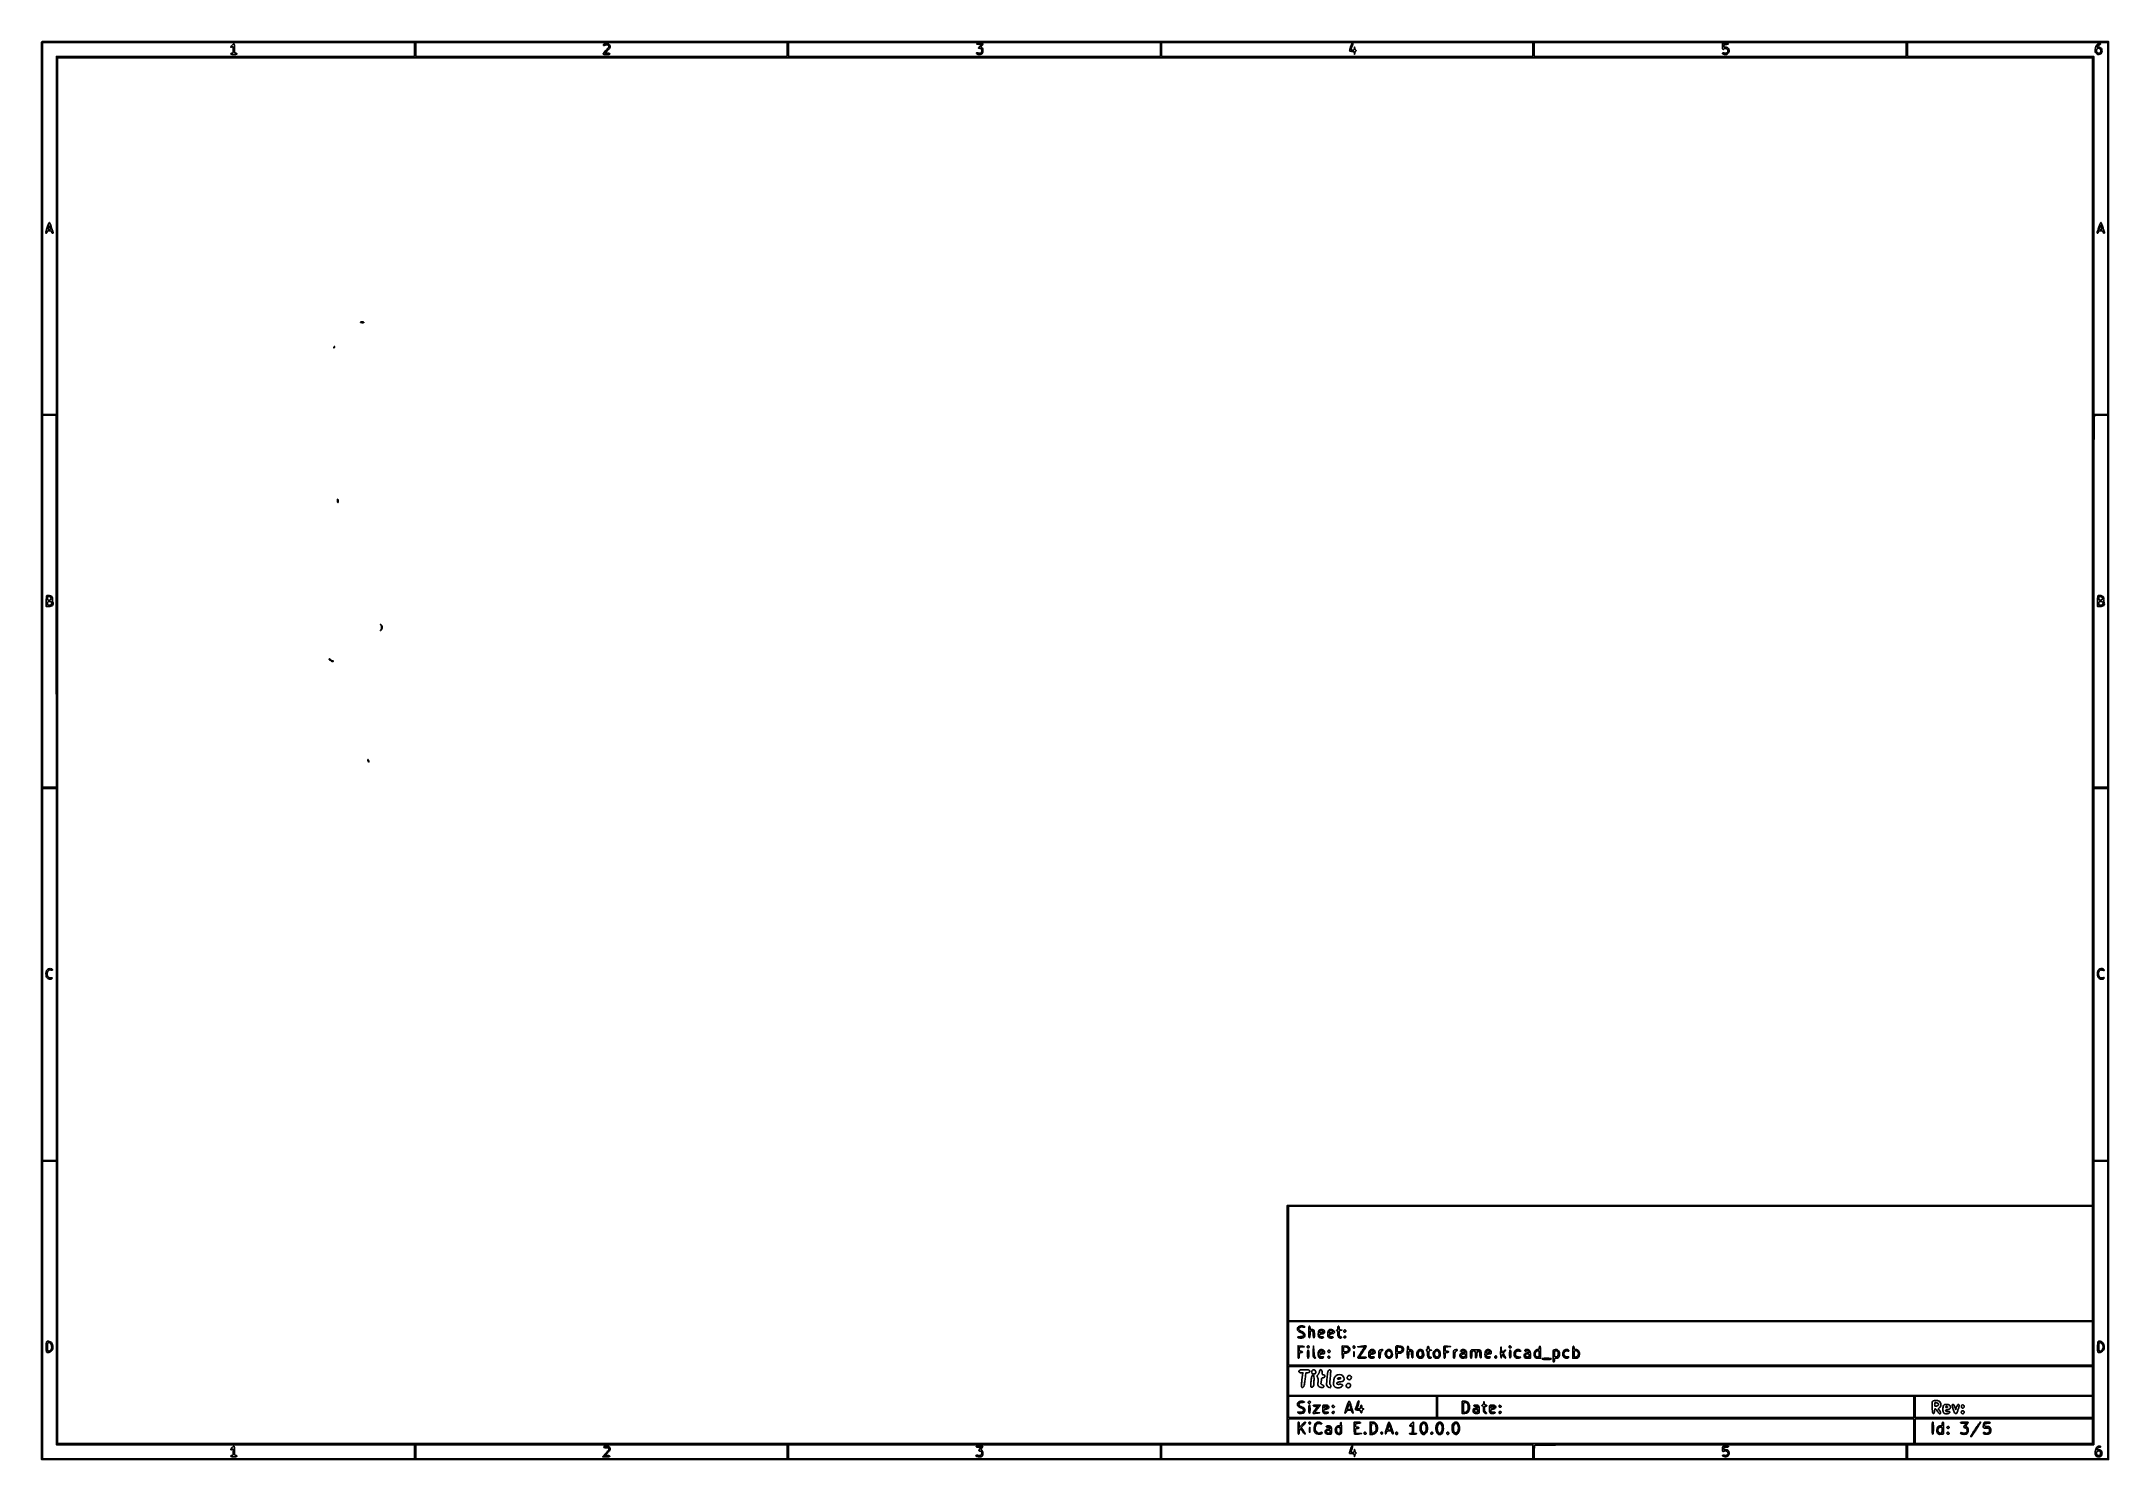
# Model space of a CAD drawing. Extents: x 117 to 3390, y 118 to 2363.
import ezdxf

# ---------------------------------------------------------------- set-up
doc = ezdxf.new("R2010")
doc.units = 0

msp = doc.modelspace()

# ---------------------------------------------------------------- linework, layer by layer
for points in [[(117.463346, 2361.750305, 0.090812), (117.267992, 2360.684755), (117.20352, 2031.426652, 0.000066), (117.180761, 1669.125388, 0.00004), (117.244614, 1239), (117.5, 117.5), (1754, 117.5), (3390.5, 117.5), (3390.5, 1240), (3390.5, 2362.5), (1754.218732, 2362.750305, 0.000029), (901.86696, 2362.831312, 0.000162), (445.294791, 2362.700308, 0.000003), (118.547025, 2362.498846, 0.311453)], [(419.174314, 2356.685549, 0.017441), (417.490359, 2354.762889, 0.156154), (417.084925, 2353.731754, 0.522951), (417.517329, 2353.387817, 0.049954), (419, 2354, -0.074759), (420.13372, 2354.403791, -0.348841), (420.708013, 2354.105999, -0.099698), (420.959048, 2352.99594, -0.005916), (421, 2349.535184, -0.009686), (420.938712, 2346.371731, -0.077149), (420.659669, 2344.941898, -0.189789), (420.054657, 2344.254648, -0.119016), (419, 2344, 0.048028), (418.234582, 2343.926307, 0.068025), (417.5875, 2343.70625, 0.088204), (417.151477, 2343.381882, 0.191087), (417, 2343, 0.322437), (417.280551, 2342.610183, 0.031449), (418.46875, 2342.29375, 0.03053), (420.083446, 2342.072205, 0.01883), (422, 2342, 0.01883), (423.916554, 2342.072205, 0.03053), (425.53125, 2342.29375, 0.031449), (426.719449, 2342.610183, 0.322437), (427, 2343, 0.191087), (426.848523, 2343.381882, 0.088204), (426.4125, 2343.70625, 0.068025), (425.765418, 2343.926307, 0.048028), (425, 2344, -0.150217), (423.925391, 2344.330303, -0.180365), (423.316667, 2345.1875, -0.059311), (423.052806, 2347.031606, -0.005909), (423, 2351.5, 0.010331), (422.940579, 2354.375556, 0.017084), (422.757455, 2356.796875, 0.011138), (422.502402, 2358.718968, 0.369738), (422.174314, 2359, 0.144193), (421.729555, 2358.869014, 0.021075), (420.952469, 2358.32013, 0.022371), (420.067318, 2357.571783, 0.017509)], [(1007.458881, 2357.933469, 0.107355), (1007.103224, 2356.927027, 0.341714), (1007.442517, 2356.351586, 0.175098), (1008.42389, 2356.319374, 0.044411), (1009.914354, 2356.954163, -0.118125), (1011.785945, 2357.444511, -0.09506), (1013.842599, 2357.094701, -0.108088), (1015.424446, 2356.07326, -0.198053), (1016, 2354.677224, -0.158144), (1015.765154, 2353.953287, -0.013047), (1014.544444, 2352.359042, -0.01644), (1012.94293, 2350.504972, -0.011914), (1011.044916, 2348.544241, 0.012847), (1009.182889, 2346.613487, 0.020193), (1007.696405, 2344.852983, 0.015276), (1006.616415, 2343.372607, 0.29659), (1006.603933, 2342.831833, 0.246073), (1007.841834, 2342.09875, 0.016886), (1012.046695, 2342.021643, 0.017081), (1016.245529, 2342.230039, 0.237699), (1017.5, 2343, 0.376967), (1017.431751, 2343.403849, 0.102648), (1016.807342, 2343.72719, 0.049544), (1015.617865, 2343.936551, 0.018807), (1013.931657, 2344), (1009.74528, 2344), (1013.87264, 2348.477657, 0.012642), (1016.652934, 2351.651298, 0.087357), (1017.677224, 2353.440778, 0.149545), (1017.754613, 2355.028177, 0.06088), (1016.964816, 2357.065741, 0.089179), (1016.256216, 2357.961468, 0.087848), (1015.276534, 2358.559934, 0.065823), (1013.914354, 2358.895706, 0.027563), (1012.023833, 2359, 0.025318), (1010.480146, 2358.921783, 0.032078), (1009.071736, 2358.686706, 0.033602), (1007.958661, 2358.346416, 0.164805)], [(1600.75, 2358.267795, -0.013579), (1603.893458, 2357.898381, -0.230715), (1604.73108, 2357.328241, -0.306116), (1604.664597, 2356.436872, -0.02141), (1602.941357, 2354.437578), (1600.882714, 2352.246253), (1603.331056, 2351.631758, -0.089223), (1605.179313, 2350.797761, -0.139326), (1606.28614, 2349.462339, -0.139049), (1606.52655, 2347.74234, -0.088718), (1605.897839, 2345.80911, -0.070869), (1605.147965, 2344.786876, -0.126792), (1604.262154, 2344.250876, -0.085882), (1602.98489, 2344.096116, -0.020644), (1600.852508, 2344.292957, 0.008162), (1598.670314, 2344.549466, 0.102322), (1597.84811, 2344.464272, 0.428287), (1597.672736, 2344.105182, 0.084635), (1598.073528, 2343.411405, 0.137814), (1599.464182, 2342.451471, 0.070925), (1601.559143, 2342.051496, 0.064684), (1603.910426, 2342.24509, 0.070129), (1606.065741, 2343.035184, 0.191748), (1607.538412, 2344.781821, 0.07533), (1608.084581, 2347.940304, 0.075635), (1607.670445, 2351.104769, 0.197374), (1606.270814, 2352.868321, -0.029951), (1605.280034, 2353.503504, -0.239641), (1605.041627, 2353.972362, -0.171109), (1605.242655, 2354.542589, -0.014424), (1606.270814, 2355.746752, 0.016111), (1606.932924, 2356.527521, 0.020257), (1607.492052, 2357.293387, 0.018826), (1607.902866, 2357.959758, 0.129419), (1608, 2358.328741, 0.37482), (1607.773805, 2358.588088, 0.012551), (1606.310937, 2358.751497, 0.018183), (1604.454636, 2358.843983, 0.010949), (1602.25, 2358.825293, 0.00087), (1598.746706, 2358.712751, 0.080672), (1598.247462, 2358.614224, 0.795152), (1598.261851, 2358.502955, 0.002203)], [(2190.182898, 2354.075573, 0.010905), (2189.457883, 2351.763536, 0.016558), (2188.938971, 2349.722371, 0.011274), (2188.609935, 2348.041336, 0.243695), (2188.757761, 2347.575573, 0.1419), (2189.165576, 2347.350935, 0.018844), (2190.143426, 2347.169074, 0.020594), (2191.348126, 2347.042097, 0.015959), (2192.666667, 2347, -0.025228), (2194.541634, 2346.905336, -0.143302), (2195.457689, 2346.533536, -0.173408), (2195.93537, 2345.766814, -0.041096), (2196.136182, 2344.25, 0.000797), (2196.235702, 2342.303207, 0.288588), (2196.315537, 2342.190086, 0.476071), (2196.405976, 2342.23883, 0.001015), (2196.736997, 2344, -0.035076), (2196.999594, 2345.012018, -0.034236), (2197.402717, 2345.985938, -0.036242), (2197.876772, 2346.78885, -0.096995), (2198.350815, 2347.25, 0.048304), (2198.852803, 2347.651605, 0.202581), (2199, 2348, 0.202581), (2198.852803, 2348.348395, 0.048304), (2198.350815, 2348.75, -0.096995), (2197.876772, 2349.21115, -0.036242), (2197.402717, 2350.014062, -0.034236), (2196.999594, 2350.987982, -0.035076), (2196.736997, 2352, 0.001015), (2196.405976, 2353.76117, 0.476071), (2196.315537, 2353.809914, 0.288588), (2196.235702, 2353.696793, 0.000797), (2196.136182, 2351.75, -0.038773), (2195.955348, 2350.333628, -0.140865), (2195.53702, 2349.538618, -0.153786), (2194.78493, 2349.126435, -0.049081), (2193.5, 2349, -0.060817), (2191.787657, 2349.209053, -0.299142), (2191.158611, 2349.889061, -0.11829), (2191.256531, 2351.27893, -0.008341), (2192.5, 2355, 0.002461), (2193.665141, 2358.354888, 0.052932), (2193.897119, 2359.375112, 0.2821), (2193.693008, 2359.817712, 0.14827), (2193.091804, 2360, 0.269883), (2192.645537, 2359.740197, 0.014992), (2191.862682, 2358.259699, 0.019807), (2191.015387, 2356.346016, 0.012882)], [(2779, 2354.5, 0.01884), (2779.109953, 2351.582904, 0.150005), (2779.59574, 2350.342002, 0.358905), (2780.423133, 2350.165047, 0.076882), (2781.699337, 2351.099337, -0.17983), (2783.090717, 2351.736681, -0.108971), (2784.905009, 2351.47471, -0.099704), (2786.571622, 2350.431597, -0.127046), (2787.531466, 2348.90086, -0.124486), (2787.655028, 2346.831269, -0.16805), (2786.728486, 2345.216977, -0.140768), (2784.84032, 2344.334851, -0.079726), (2782.296388, 2344.339329, 0.037807), (2780.163299, 2344.521719, 0.202779), (2779.107801, 2344.087343, 0.45705), (2779.162095, 2343.385014, 0.067561), (2780.581787, 2342.606989, 0.081636), (2783.872997, 2341.927839, 0.135988), (2786.610446, 2342.568024, 0.144576), (2788.517747, 2344.482263, 0.097075), (2789.445008, 2347.44958, 0.081748), (2789.323119, 2349.713056, 0.106703), (2788.461857, 2351.593313, 0.111597), (2786.938364, 2352.893262, 0.0962), (2784.919524, 2353.500781, -0.001642), (2783.932833, 2353.603548, -0.001757), (2782.968884, 2353.710576, -0.001665), (2782.141027, 2353.808233, -0.008259), (2781.676676, 2353.872377, -0.205604), (2781.38741, 2354.053467, -0.087841), (2781.193024, 2354.476573, -0.066116), (2781.119338, 2355.070703, -0.044879), (2781.186358, 2355.75, -0.136563), (2781.586472, 2356.558621, -0.085339), (2782.420324, 2357.218698, -0.060118), (2783.714593, 2357.734505, -0.026986), (2785.509682, 2358.108095, 0.001396), (2788.241461, 2358.532208, 0.701809), (2788.264873, 2358.653875, 0.127559), (2787.919877, 2358.754304, 0.000626), (2784.25, 2358.858095), (2779, 2359)], [(3371.536724, 2357.04058, 0.108622), (3369.952364, 2354.268091, 0.056378), (3369.195233, 2350.334128, 0.05716), (3369.337027, 2346.471963, 0.147218), (3370.522173, 2343.975499, 0.144019), (3373.401496, 2342.213493, 0.165781), (3376.602612, 2342.423416, 0.16098), (3379.074854, 2344.56252, 0.135392), (3380, 2347.916441, 0.098849), (3379.531373, 2350.263704, 0.102236), (3378.199611, 2352.219222, 0.109935), (3376.2921, 2353.389157, 0.1311), (3374.193523, 2353.537269, -0.087191), (3372.53938, 2353.510285, -0.45512), (3372.114805, 2354.18906, -0.154144), (3372.964831, 2355.428536, -0.029072), (3375.25, 2357.01096, 0.00279), (3377.471529, 2358.382517, 0.175116), (3377.751478, 2358.73924, 0.499257), (3377.595563, 2358.963545, 0.008955), (3375.904988, 2358.996262, 0.06368), (3374.781525, 2358.854241, 0.042027), (3373.551368, 2358.423322, 0.041919), (3372.405891, 2357.790492, 0.061757)], [(3376.418213, 2351.393011, -0.21813), (3377.603719, 2350.182245, -0.088472), (3378.000765, 2347.853051, -0.088121), (3377.56841, 2345.52249, -0.214494), (3376.364077, 2344.309468, -0.179355), (3373.963526, 2344.281931, -0.156566), (3371.960745, 2345.81738, -0.153965), (3371.205482, 2348.253956, -0.173658), (3372.039869, 2350.548039, -0.046265), (3372.994876, 2351.503446, -0.126289), (3373.852006, 2351.908951, -0.109528), (3374.874635, 2351.880778, -0.030179)], [(126.582122, 2068.246591, 0.002688), (125.592717, 2065.221519, 0.003951), (124.758498, 2062.551434, 0.001899), (124.076476, 2060.275257, 0.071955), (124, 2059.746591, 0.23472), (124.316882, 2059.108759, 0.295544), (124.960081, 2059.061152, 0.125112), (125.76882, 2059.81423, 0.079244), (126.289749, 2061, -0.086303), (126.710132, 2061.921589, -0.114879), (127.386534, 2062.541572, -0.090624), (128.397263, 2062.890478, -0.037928), (129.838993, 2063, -0.03952), (131.267433, 2062.88692, -0.085709), (132.306029, 2062.532339, -0.105868), (133.028205, 2061.910418, -0.0856), (133.5, 2061, 0.044252), (133.819731, 2060.234772, 0.053247), (134.253693, 2059.5875, 0.062034), (134.730121, 2059.14377, 0.157782), (135.174376, 2059, 0.134574), (135.536366, 2059.099226, 0.145185), (135.78468, 2059.367188, 0.120098), (135.875259, 2059.772328, 0.076744), (135.792142, 2060.25, -0.000851), (135.518081, 2061.066691, -0.000065), (134.785696, 2063.2625, -0.00009), (133.912877, 2065.882062, -0.000068), (132.958308, 2068.75, 0.008035), (131.983857, 2071.529112, 0.012777), (131.051844, 2073.870313, 0.006647), (130.206544, 2075.7749, 0.292921), (129.855278, 2076, 0.295098), (129.502488, 2075.771924, 0.005881), (128.608737, 2073.722436, 0.011985), (127.621794, 2071.218742, 0.007511)], [(131.454993, 2067.25, -0.033831), (131.724739, 2066.075588, -0.179582), (131.597698, 2065.439879, -0.209934), (131.104061, 2065.099024, -0.047652), (130.067388, 2065, -0.048711), (128.711985, 2065.13236, -0.260652), (128.166627, 2065.596058, -0.142426), (128.098209, 2066.528505, -0.01299), (128.647568, 2068.816087, -0.07564), (129.218969, 2070.121273, -0.39825), (129.908895, 2070.296818, -0.168474), (130.669389, 2069.443844, -0.025237)], [(3375.041692, 2068.75, -0.000068), (3374.087123, 2065.882062, -0.00009), (3373.214304, 2063.2625, -0.000065), (3372.481919, 2061.066691, -0.000851), (3372.207858, 2060.25, 0.072576), (3372.120622, 2059.772145, 0.116149), (3372.200854, 2059.367188, 0.145491), (3372.433456, 2059.09973, 0.142461), (3372.77638, 2059, 0.167833), (3373.193743, 2059.144155, 0.064564), (3373.629454, 2059.5875, 0.054461), (3374.016486, 2060.234705, 0.043617), (3374.289749, 2061, -0.087628), (3374.718886, 2061.934263, -0.118298), (3375.409414, 2062.552101, -0.0897), (3376.458857, 2062.894612, -0.034152), (3378, 2063, -0.034152), (3379.541143, 2062.894612, -0.0897), (3380.590586, 2062.552101, -0.118298), (3381.281114, 2061.934263, -0.087628), (3381.710251, 2061, 0.079244), (3382.23118, 2059.81423, 0.125112), (3383.039919, 2059.061152, 0.295544), (3383.683118, 2059.108759, 0.23472), (3384, 2059.746591, 0.082525), (3383.648481, 2061.861856, 0.004106), (3381.308446, 2068.528633, 0.001645), (3378.740347, 2075.584398, 0.314394), (3378.144722, 2076, 0.292921), (3377.793456, 2075.7749, 0.006647), (3376.948156, 2073.870313, 0.012777), (3376.016143, 2071.529112, 0.008035)], [(3379.369714, 2068.75, -0.013301), (3379.904426, 2066.519, -0.140626), (3379.838879, 2065.594513, -0.259686), (3379.305551, 2065.133828, -0.051119), (3378, 2065, -0.035709), (3377.23497, 2065.054706, -0.054618), (3376.591511, 2065.220313, -0.072059), (3376.153178, 2065.462569, -0.239486), (3376.013655, 2065.75, -0.054206), (3376.21089, 2067.300719, -0.031733), (3376.761621, 2069.092106, -0.025366), (3377.446649, 2070.657819, -0.284214), (3378, 2071, -0.211503), (3378.335635, 2070.851376, -0.047594), (3378.718633, 2070.339063, -0.041424), (3379.082726, 2069.611582, -0.029858)], [(622.658345, 1918.25, 0.419244), (622.731294, 1917.957117, 0.065417), (623.340796, 1917.697934, 0.041344), (624.343866, 1917.506288, 0.020984), (625.627104, 1917.423816, 0.016142), (626.999822, 1917.437632, 0.071831), (627.790108, 1917.58615, 0.33832), (627.963201, 1917.845144, 0.239957), (627.777776, 1918.158503, 0.078333), (626.436224, 1918.740185, 0.058794), (624.839078, 1918.957644, 0.0634), (623.419196, 1918.802607, 0.19895)], [(580.458881, 1878.933469, 0.049364), (580.242038, 1878.490157, 0.059701), (580.133355, 1878.040231, 0.070517), (580.142323, 1877.651151, 0.156651), (580.276326, 1877.390341, 0.281567), (580.50546, 1877.335123, 0.118528), (580.786868, 1877.507038, 0.069269), (581.083816, 1877.899181, 0.035865), (581.345077, 1878.456872, 0.029555), (581.696703, 1879.564815, 0.344086), (581.525317, 1879.954259, 0.36195), (581.120758, 1879.871774, 0.030391)], [(3389, 1476.5), (3389, 1182), (3378, 1182), (3367, 1182), (3367, 1475.833333, -0.000213), (3367.047919, 1588.549424, -0.000353), (3367.195833, 1683.548958, -0.000007), (3367.392021, 1769.672423, -0.198317), (3367.666667, 1770.333333, -0.178563), (3368.245497, 1770.600197, -0.004516), (3371.172917, 1770.804167, -0.009111), (3374.658388, 1770.951724, -0.006022), (3378.666667, 1771), (3389, 1771)], [(586, 1635.559017, 0.030992), (586.060279, 1634.58748, 0.036802), (586.240598, 1633.686375, 0.039947), (586.503175, 1632.969094, 0.147672), (586.819056, 1632.61183, 0.401493), (587.092216, 1632.670055, 0.110488), (587.270451, 1633.120059, 0.052318), (587.314373, 1633.955997, 0.023425), (587.205557, 1635.052813, 0.010376), (586.810492, 1637.403887, 0.251624), (586.406077, 1637.903738, 0.518456), (586.058647, 1637.686367, 0.013781)], [(125.475661, 1485.142328, 0.181151), (125.284729, 1484.722672, 0.003656), (125.139725, 1482.358475, 0.008156), (125.034416, 1479.561501, 0.00533), (125, 1476.333333), (125, 1468), (128.845012, 1468, 0.07254), (132.26126, 1468.498248, 0.133698), (134.630171, 1469.968528, 0.160777), (135.664485, 1472.219744, 0.118748), (135.321582, 1474.958988, -0.035266), (134.941912, 1476.229333, -0.025661), (134.694365, 1477.683575, -0.026105), (134.602392, 1479.094378, -0.050489), (134.701668, 1480.219707, 0.058557), (134.777933, 1481.278548, 0.060714), (134.604279, 1482.312779, 0.064315), (134.203112, 1483.220627, 0.083577), (133.610426, 1483.908355, 0.103881), (132.000292, 1484.758317, 0.032046), (129.305339, 1485.345739, 0.028182), (126.637017, 1485.597827, 0.208767)], [(132, 1482.5, -0.167866), (132.544492, 1481.053843, -0.159858), (132.095301, 1479.546213, -0.133848), (130.739235, 1478.408462, -0.108413), (128.877555, 1478, -0.093955), (127.984504, 1478.169307, -0.160576), (127.406463, 1478.649456, -0.109107), (127.091308, 1479.53515, -0.031136), (127, 1481, -0.031136), (127.091308, 1482.46485, -0.109107), (127.406463, 1483.350544, -0.160576), (127.984504, 1483.830693, -0.093955), (128.877555, 1484, -0.067559), (129.687666, 1483.890037, -0.044533), (130.569265, 1483.559375, -0.044279), (131.385461, 1483.074176, -0.063393)], [(133.64326, 1474.487265, -0.160554), (133.717826, 1472.93559, -0.123045), (132.875952, 1471.448832, -0.106437), (131.30499, 1470.377237, -0.09694), (129.377555, 1470, -0.053819), (128.1403, 1470.133563, -0.173089), (127.44813, 1470.56545, -0.138311), (127.095853, 1471.409744, -0.03011), (127, 1473, -0.03079), (127.104308, 1474.69227, -0.168437), (127.502615, 1475.502588, -0.166606), (128.319737, 1475.897319, -0.029968), (130.031385, 1476, -0.042101), (131.286653, 1475.894117, -0.057143), (132.378036, 1475.57737, -0.068445), (133.198059, 1475.09326, -0.134403)], [(3373.416667, 1485.083333, 0.183581), (3373.248947, 1484.710048, 0.002894), (3373.122396, 1482.341146, 0.007224), (3373.030124, 1479.557404, 0.004672), (3373, 1476.333333), (3373, 1468), (3376.845012, 1468, 0.07254), (3380.26126, 1468.498248, 0.133698), (3382.630171, 1469.968528, 0.160777), (3383.664485, 1472.219744, 0.118748), (3383.321582, 1474.958988, -0.035266), (3382.941912, 1476.229333, -0.025661), (3382.694365, 1477.683575, -0.026105), (3382.602392, 1479.094378, -0.050489), (3382.701668, 1480.219707, 0.128534), (3382.563927, 1482.27915, 0.131136), (3381.435218, 1483.989835, 0.110022), (3379.411867, 1485.115289, 0.072238), (3376.762972, 1485.5, 0.013187), (3375.610507, 1485.469599, 0.017785), (3374.571519, 1485.377604, 0.014935), (3373.727144, 1485.246753, 0.151592)], [(3380.397872, 1481.721533, -0.04176), (3380.869206, 1480.796655, -0.13387), (3380.952428, 1480.116094, -0.154337), (3380.676495, 1479.545937, -0.061648), (3380, 1478.986846, -0.06418), (3377.929529, 1478.013776, -0.178315), (3376.348159, 1478.079858, -0.208642), (3375.347588, 1479.122668, -0.088568), (3375, 1481.069551, -0.024437), (3375.080375, 1482.713095, -0.142285), (3375.398908, 1483.50967, -0.206889), (3376.024212, 1483.851031, -0.059914), (3377.147872, 1483.819551, -0.062794), (3378.051051, 1483.566557, -0.043702), (3378.988557, 1483.071444, -0.043946), (3379.818512, 1482.425886, -0.066876)], [(3381.64326, 1474.487265, -0.160554), (3381.717826, 1472.93559, -0.123045), (3380.875952, 1471.448832, -0.106437), (3379.30499, 1470.377237, -0.09694), (3377.377555, 1470, -0.053819), (3376.1403, 1470.133563, -0.173089), (3375.44813, 1470.56545, -0.138311), (3375.095853, 1471.409744, -0.03011), (3375, 1473, -0.03079), (3375.104308, 1474.69227, -0.168437), (3375.502615, 1475.502588, -0.166606), (3376.319737, 1475.897319, -0.029968), (3378.031385, 1476, -0.042101), (3379.286653, 1475.894117, -0.057143), (3380.378036, 1475.57737, -0.068445), (3381.198059, 1475.09326, -0.134403)], [(654.75, 1439.001772, -0.071414), (655.229617, 1438.278652, -0.035089), (655.632812, 1437.24802, -0.033922), (655.908009, 1436.09831, -0.041805), (656, 1435, -0.041805), (655.908009, 1433.90169, -0.033922), (655.632812, 1432.75198, -0.035089), (655.229617, 1431.721348, -0.071414), (654.75, 1430.998228, 0.002446), (654.015173, 1430.166021, 0.591085), (654.042931, 1430.089797, 0.201569), (654.195566, 1430.127785, 0.00151), (655.25, 1430.920673, 0.082564), (655.92039, 1431.62846, 0.047101), (656.485937, 1432.665215, 0.045426), (656.870624, 1433.847959, 0.055975), (657, 1435, 0.055975), (656.870624, 1436.152041, 0.045426), (656.485937, 1437.334785, 0.047101), (655.92039, 1438.37154, 0.082564), (655.25, 1439.079327, 0.00151), (654.195566, 1439.872215, 0.201569), (654.042931, 1439.910203, 0.591085), (654.015173, 1439.833979, 0.002446)], [(573, 1385.023053, 0.220679), (573.551937, 1383.833409, 0.041451), (575.557529, 1382.404163, 0.041997), (577.793945, 1381.317349, 0.18984), (579.217957, 1381.327038, 0.041157), (579.665426, 1381.55113, 0.450023), (579.697087, 1381.726617, 0.198767), (579.453333, 1381.863324, 0.018409), (578.75, 1381.921053, -0.081062), (577.937536, 1382.091552, -0.034409), (576.926563, 1382.564309, -0.0329), (575.894402, 1383.22878, -0.036927), (575, 1384, 0.023054), (574.231121, 1384.701065, 0.055149), (573.5875, 1385.125522, 0.132916), (573.178724, 1385.212027, 0.397981)], [(634.085598, 1225.5, 0.063775), (634.357286, 1224.026174, 0.042982), (635.017282, 1222.445723, 0.1286), (635.579645, 1221.826475, 0.583191), (635.914402, 1222, 0.053798), (635.865933, 1222.682866, 0.029384), (635.668473, 1223.5, 0.028934), (635.367204, 1224.315929, 0.040566), (635, 1225, 0.025013), (634.628728, 1225.515951, 0.099487), (634.331527, 1225.765625, 0.36682), (634.157983, 1225.729945, 0.181913)], [(126.448901, 892.943536, 0.061788), (125.59948, 891.733738, 0.048793), (124.989067, 890.253878, 0.043195), (124.621647, 888.507581, 0.030269), (124.5, 886.5, 0.063705), (124.967382, 882.846572, 0.109726), (126.35833, 880.128897, 0.131421), (128.560604, 878.563917, 0.114626), (131.371889, 878.201476, 0.032415), (132.53634, 878.395189, 0.040834), (133.576306, 878.729781, 0.045741), (134.364061, 879.144225, 0.171293), (134.699908, 879.580758, 0.263887), (134.617698, 879.987283, 0.152136), (134.180332, 880.257421, 0.072919), (133.342807, 880.346328, 0.026483), (132.150425, 880.235385, -0.173242), (128.918198, 880.881679, -0.158407), (126.682084, 883.451027, -0.135494), (126.182467, 887.19642, -0.119128), (127.626532, 890.877187, -0.045326), (128.585579, 892.012111, -0.104678), (129.520881, 892.611619, -0.100451), (130.644111, 892.794245, -0.039607), (132.206889, 892.608622, 0.020162), (133.575706, 892.391827, 0.091955), (134.376469, 892.445267, 0.232687), (134.730559, 892.747941, 0.18286), (134.753345, 893.258929, 0.236798), (133.546879, 894.47316, 0.090631), (131.1224, 894.821766, 0.079773), (128.424158, 894.282753, 0.120289)], [(3374.488321, 892.987095, 0.068904), (3373.702499, 891.833453, 0.046689), (3373.130927, 890.346916, 0.040501), (3372.781959, 888.559447, 0.027969), (3372.666667, 886.5, 0.027969), (3372.781959, 884.440553, 0.040501), (3373.130927, 882.653084, 0.046689), (3373.702499, 881.166547, 0.068904), (3374.488321, 880.012905, 0.108739), (3376.389407, 878.659701, 0.084112), (3378.869313, 878.06818, 0.089081), (3381.272557, 878.336943, 0.148326), (3382.958758, 879.450307, 0.055327), (3383.448792, 880.194707, 0.441966), (3383.319854, 880.536572, 0.126858), (3382.648238, 880.621278, 0.008492), (3380.714412, 880.341081, -0.029857), (3378.849593, 880.151754, -0.094547), (3377.613691, 880.334816, -0.109132), (3376.632688, 880.940313, -0.047384), (3375.633209, 882.113281, -0.063321), (3374.473337, 884.316707, -0.089348), (3374.077308, 886.494988, -0.089561), (3374.466531, 888.670681, -0.063923), (3375.619016, 890.866457, -0.046702), (3376.627196, 892.052901, -0.117217), (3377.594954, 892.632666, -0.097192), (3378.834497, 892.772828, -0.026073), (3380.808582, 892.508088, 0.006708), (3382.926378, 892.140125, 0.136342), (3383.567317, 892.212471, 0.461092), (3383.681351, 892.552806, 0.038006), (3383.067121, 893.419124, 0.140814), (3381.327054, 894.605187, 0.092465), (3378.908209, 894.931482, 0.087866), (3376.419878, 894.360394, 0.109016)], [(2107.819786, 327.819786, 0.119288), (2106.205917, 325.175318, 0.194267), (2106.395727, 322.589118, 0.142987), (2108.503867, 320.285247, 0.058325), (2112.401969, 318.501432, -0.036534), (2113.916845, 317.88637, -0.097238), (2114.840054, 317.180773, -0.116172), (2115.333958, 316.261539, -0.065527), (2115.5, 315, -0.065722), (2115.315311, 313.60099, -0.196728), (2114.741967, 312.848365, -0.104658), (2113.536613, 312.445258, -0.012556), (2110.725465, 312.194207, 0.023607), (2107.123609, 311.792149, 0.471204), (2106.631078, 310.954862, 0.292874), (2107.674503, 310.158312, 0.020555), (2111.523833, 310, 0.021596), (2113.783406, 310.097639, 0.069037), (2115.250997, 310.432337, 0.099167), (2116.267865, 311.069533, 0.08066), (2117.049847, 312.093141, 0.098496), (2117.803531, 314.573112, 0.140164), (2117.39393, 316.826181, 0.121372), (2115.775089, 318.748494, 0.063844), (2113.020493, 320.259815, -0.028743), (2111.43254, 320.991476, -0.031315), (2109.985738, 321.882192, -0.032982), (2108.858497, 322.794484, -0.115017), (2108.336914, 323.564401, -0.199007), (2108.383478, 325.322929, -0.158177), (2109.665822, 326.746915, -0.107716), (2112.034556, 327.503932, -0.067629), (2114.951422, 327.386235, 0.009639), (2116.754887, 327.102398, 0.094063), (2117.522361, 327.14138, 0.442296), (2117.682384, 327.434568, 0.105868), (2117.357853, 327.970856, 0.142819), (2115.485594, 329.072716, 0.066109), (2112.655617, 329.403016, 0.065473), (2109.794722, 328.980589, 0.127698)], [(2124, 319.440983, 0.007326), (2124.059624, 315.371656, 0.020523), (2124.25999, 312.527894, 0.025246), (2124.560583, 310.687047, 0.51808), (2125, 310.5, 0.186036), (2125.389714, 311.01333, 0.025027), (2125.70625, 312.356472, 0.026114), (2125.926979, 314.055572, 0.019245), (2126, 315.952028, -0.030967), (2126.189657, 319.011292, -0.123219), (2126.862863, 320.751967, -0.21223), (2128.039313, 321.454463, -0.114415), (2129.75, 321.269359, -0.205634), (2130.272267, 320.791295, -0.048052), (2130.663228, 319.642071, -0.03802), (2130.918369, 318.018563, -0.019971), (2131, 315.975684, 0.019152), (2131.073016, 314.070161, 0.026015), (2131.29375, 312.363421, 0.024883), (2131.610238, 311.01411, 0.186383), (2132, 310.5, 0.454743), (2132.419157, 310.629664, 0.058639), (2132.734148, 311.647722, 0.033495), (2132.938704, 313.403918, 0.012248), (2133, 315.905799, 0.031047), (2132.747843, 319.962781, 0.121412), (2131.856372, 322.29021, 0.187453), (2130.237252, 323.380781, 0.095724), (2127.75, 323.458626, -0.097962), (2126.915301, 323.488455, -0.190408), (2126.376081, 323.863191, -0.118593), (2126.081835, 324.66662, -0.028754), (2126, 326.088484, 0.03261), (2125.927183, 327.203779, 0.050153), (2125.70625, 328.144742, 0.064756), (2125.384016, 328.794851, 0.250366), (2125, 329, 0.368822), (2124.57584, 328.637858, 0.013298), (2124.276153, 326.360246, 0.017551), (2124.066156, 323.327667, 0.00851)], [(2170, 326.083333, -0.039935), (2169.907737, 324.930008, -0.047701), (2169.632812, 323.875274, -0.054536), (2169.230111, 323.060995, -0.156004), (2168.75, 322.662281, 0.009076), (2168.090194, 322.382013, 0.295955), (2168, 322.242982, 0.382689), (2168.096611, 322.135242, 0.011437), (2168.75, 322.078947, -0.249859), (2169.29022, 321.745676, -0.069494), (2169.680784, 320.794372, -0.044864), (2169.925268, 319.290319, -0.01787), (2170, 317.2, 0.03483), (2170.231101, 313.886497, 0.09751), (2170.989998, 311.69714, 0.144132), (2172.308342, 310.453046, 0.118079), (2174.2, 310, 0.088591), (2175.524659, 310.236563, 0.338195), (2175.945813, 310.900741, 0.245131), (2175.434748, 311.70176, 0.066681), (2174, 312.289749, -0.101123), (2172.997214, 312.783258, -0.134455), (2172.389422, 313.59181, -0.077342), (2172.081864, 314.948633, -0.017134), (2172, 317.336829, -0.015633), (2172.07875, 319.854925, -0.091135), (2172.398283, 321.136784, -0.160166), (2173.065442, 321.862043, -0.079966), (2174.25, 322.294267), (2176.5, 322.727636), (2174.25, 322.863818, -0.06412), (2173.119913, 323.079417, -0.159299), (2172.448849, 323.571298, -0.124032), (2172.099403, 324.457687, -0.032192), (2172, 326, 0.031626), (2171.927234, 327.149251, 0.048861), (2171.70625, 328.11875, 0.06271), (2171.384262, 328.790443, 0.254951), (2171, 329, 0.250638), (2170.61597, 328.794591, 0.064635), (2170.29375, 328.143229, 0.050076), (2170.072814, 327.200605, 0.032551)], [(125, 296, 0.004627), (125.049897, 290.607877, 0.048352), (125.303747, 288.412851, 0.158879), (125.894902, 287.39668, 0.184238), (126.9349, 287, 0.114975), (131.196133, 287.993001, 0.13667), (134.265337, 290.737187, 0.128162), (135.596336, 294.82664, 0.094908), (134.979532, 299.562018, 0.074378), (133.799946, 301.90005, 0.090404), (132.049199, 303.613862, 0.086592), (129.741951, 304.64883, 0.062308), (126.9349, 305, 0.184238), (125.894902, 304.60332, 0.158879), (125.303747, 303.587149, 0.048352), (125.049897, 301.392123, 0.004627)], [(131.536143, 301.59723, -0.164386), (133.038331, 299.464172, -0.072052), (133.540135, 296, -0.072052), (133.038331, 292.535828, -0.164386), (131.536143, 290.40277, -0.057266), (129.159527, 289.051574, -0.334802), (127.849748, 289.377082, -0.156534), (127.144165, 291.193447, -0.014993), (127, 296, -0.014993), (127.144165, 300.806553, -0.156534), (127.849748, 302.622918, -0.334802), (129.159527, 302.948426, -0.057266)], [(2107, 287.877163, 0.008177), (2107.065865, 283.8499, 0.01705), (2107.275311, 280.719291, 0.012679), (2107.574039, 278.365824, 0.370473), (2108, 278, 0.31052), (2108.388512, 278.267028, 0.036969), (2108.70625, 279.321875, 0.033738), (2108.927717, 280.775243, 0.020945), (2109, 282.5, -0.012699), (2109.068074, 285.179887, -0.114574), (2109.388889, 286.3, -0.210352), (2110.093239, 286.834383, -0.058662), (2111.5, 287, 0.038131), (2112.457356, 287.073116, 0.057076), (2113.265625, 287.29375, 0.074992), (2113.817169, 287.617064, 0.226478), (2114, 288, 0.226478), (2113.817169, 288.382936, 0.074992), (2113.265625, 288.70625, 0.057076), (2112.457356, 288.926884, 0.038131), (2111.5, 289, -0.050766), (2110.13778, 289.138668, -0.189121), (2109.428571, 289.6, -0.13443), (2109.084309, 290.534425, -0.021436), (2109, 292.5, -0.023149), (2109.101339, 294.687687, -0.197395), (2109.547619, 295.54, -0.16168), (2110.513735, 295.923723, -0.014373), (2113.166667, 296, 0.006742), (2116.624089, 296.046621, 0.681933), (2116.743474, 296.37692, 0.150347), (2115.877716, 296.765807, 0.004179), (2111.75, 297.244108), (2107, 297.754326)], [(2121.650663, 296.532025, 0.143266), (2121.553254, 295.344037, 0.195237), (2122.143494, 294.45945, 0.200375), (2123.168899, 294.250251, 0.14887), (2124.2, 294.8, 0.156338), (2124.667452, 295.708441, 0.128355), (2124.568647, 296.800279, 0.133921), (2123.957095, 297.671891, 0.174932), (2123.047972, 298, 0.143622), (2122.687668, 297.894325, 0.059939), (2122.29349, 297.568782, 0.052535), (2121.927926, 297.093619, 0.046129)], [(2130.961295, 289.067087, 0.008664), (2130.808975, 284.987425, 0.027002), (2130.902409, 282.240409, 0.039925), (2131.217939, 280.377674, 0.135683), (2131.821429, 279.317087, 0.051432), (2133.143959, 278.245462, 0.186679), (2134.183703, 278.02483, 0.466615), (2134.495298, 278.547473, 0.089949), (2133.872445, 279.648105, -0.107672), (2133.291134, 280.765047, -0.01795), (2132.737558, 283.135093, -0.018389), (2132.270652, 286.0886, -0.013406), (2131.961295, 289.398105), (2131.422591, 297.5)], [(2140.440452, 322.297595, 0.152249), (2139.404157, 320.322613, 0.039866), (2139.037868, 316.721013, 0.039562), (2139.244657, 313.123638, 0.163662), (2140.2, 311.2, 0.136805), (2141.699036, 310.354646, 0.053592), (2144.072911, 310.033486, 0.053676), (2146.360109, 310.216529, 0.21056), (2147.5, 311, 0.336396), (2147.461947, 311.397523, 0.125298), (2146.961697, 311.723169, 0.059005), (2145.966307, 311.93521, 0.023007), (2144.559017, 312, -0.021829), (2142.700539, 312.081175, -0.10593), (2141.697521, 312.389658, -0.17759), (2141.18053, 312.991341, -0.089821), (2141, 313.988182, -0.109233), (2141.220588, 314.985849, -0.13948), (2141.8334, 315.695393, -0.084053), (2142.994243, 316.204819, -0.021819), (2145, 316.615991, 0.020512), (2147.133922, 317.047631, 0.099149), (2148.248565, 317.570007, 0.157307), (2148.809167, 318.350579, 0.07785), (2149, 319.568791, 0.041814), (2148.92181, 320.502135, 0.04382), (2148.689467, 321.394391, 0.047976), (2148.348811, 322.121375, 0.121376), (2147.942866, 322.535311, 0.08857), (2146.150955, 323.244579, 0.058038), (2143.932446, 323.431977, 0.059847), (2141.837882, 323.112787, 0.12937)], [(2146, 320.984687, -0.02521), (2146.814678, 320.389057, -0.226004), (2147, 320, -0.226004), (2146.814678, 319.610943, -0.02521), (2146, 319.015313, -0.072185), (2144.339795, 318.240237, -0.093461), (2142.671906, 318.0623, -0.136123), (2141.470171, 318.501896, -0.241945), (2141, 319.416667, -0.126425), (2141.221076, 320.27703, -0.094071), (2141.8483, 321.03603, -0.080389), (2142.81199, 321.603462, -0.061359), (2144, 321.90574, -0.120625), (2144.281131, 321.873693, -0.019498), (2144.79375, 321.66143, -0.020554), (2145.389047, 321.357033, -0.016783)], [(2155.577019, 322.434162, 0.145768), (2154.460906, 320.371077, 0.043241), (2154.026945, 316.771387, 0.042876), (2154.21434, 313.181334, 0.163316), (2155.2, 311.2, 0.136675), (2156.678274, 310.365857, 0.051448), (2159.05243, 310.033078, 0.051161), (2161.344407, 310.18406, 0.215551), (2162.459967, 310.935226, 0.337926), (2162.42246, 311.316008, 0.096506), (2161.910322, 311.688194, 0.056283), (2160.98712, 311.997801, 0.028731), (2159.777174, 312.185226, -0.069805), (2156.890932, 312.878151, -0.328609), (2156.037887, 314.236342, -0.272661), (2157.056702, 315.704779, -0.059223), (2160.112356, 316.695558, 0.027766), (2163.058645, 317.450247, 0.150013), (2164.402701, 318.37784, 0.249384), (2164.62673, 319.608189, 0.080847), (2163.761338, 321.311712, 0.115257), (2162.071316, 322.76411, 0.086245), (2159.724062, 323.511756, 0.089706), (2157.349383, 323.410444, 0.141898)], [(2161.569098, 320.888197, -0.123544), (2161.725209, 320.397018, -0.099558), (2161.649564, 319.846576, -0.089711), (2161.35273, 319.320824, -0.078477), (2160.878115, 318.903509, -0.074974), (2159.26924, 318.194768, -0.092786), (2157.639976, 318.063768, -0.13168), (2156.457928, 318.51771, -0.240026), (2156, 319.416667, -0.212004), (2156.632764, 320.841935, -0.119775), (2158.325428, 321.759492, -0.118017), (2160.26962, 321.804954, -0.204182)], [(2177, 287.826923, 0.008228), (2177.065909, 283.821861, 0.017127), (2177.27544, 280.706731, 0.012774), (2177.574317, 278.365255, 0.37022), (2178, 278, 0.295869), (2178.387127, 278.251055, 0.04382), (2178.70625, 279.175, 0.037669), (2178.92761, 280.467056, 0.023598), (2179, 282, -0.015744), (2179.076799, 284.438365, -0.14616), (2179.4375, 285.416667, -0.200505), (2180.224263, 285.879267, -0.033956), (2182, 286, 0.096874), (2184.442727, 286.477757, 0.076746), (2186.755571, 287.862514, 0.08138), (2188.424428, 289.781786, 0.139219), (2189, 291.80887, 0.101923), (2188.528139, 294.099607, 0.128378), (2187.202367, 295.802041, 0.102009), (2184.944219, 296.894168, 0.047728), (2181.719163, 297.387442), (2177, 297.653845)], [(2185.065741, 294.964816, -0.17112), (2186.804492, 293.062257, -0.213126), (2186.76066, 290.691193, -0.168198), (2184.8448, 288.722226, -0.116977), (2181.8, 288, -0.040638), (2180.181052, 288.131801, -0.202087), (2179.425, 288.607143, -0.13771), (2179.075912, 289.603412, -0.015833), (2179, 292, -0.017157), (2179.074736, 294.177424, -0.102378), (2179.379109, 295.265912, -0.188053), (2179.997483, 295.810815, -0.087865), (2181.065741, 296, -0.039954), (2181.997001, 295.925466, -0.023381), (2183.09286, 295.695915, -0.023279), (2184.174777, 295.361488, -0.03628)], [(2179.542705, 312.069098, 0.108373), (2179.401101, 311.665803, 0.099685), (2179.434921, 311.22714, 0.095498), (2179.639411, 310.820631, 0.090427), (2179.983688, 310.510081, 0.142343), (2180.922836, 310.249368, 0.116119), (2181.93936, 310.501581, 0.11951), (2182.715504, 311.171804, 0.156409), (2183, 312.059017, 0.280205), (2182.598328, 312.719488, 0.119333), (2181.552855, 312.975841, 0.09745), (2180.337303, 312.740337, 0.159216)], [(2179.650663, 321.532025, 0.143266), (2179.553254, 320.344037, 0.195237), (2180.143494, 319.45945, 0.200375), (2181.168899, 319.250251, 0.14887), (2182.2, 319.8, 0.156338), (2182.667452, 320.708441, 0.128355), (2182.568647, 321.800279, 0.133921), (2181.957095, 322.671891, 0.174932), (2181.047972, 323, 0.143622), (2180.687668, 322.894325, 0.059939), (2180.29349, 322.568782, 0.052535), (2179.927926, 322.093619, 0.046129)], [(2194.63948, 297.306147, 0.128822), (2194.066992, 296.327196, 0.132661), (2194.05672, 295.20489, 0.15216), (2194.59764, 294.335619, 0.179946), (2195.5, 294, 0.095012), (2196.072549, 294.109789, 0.096907), (2196.559375, 294.423289, 0.098834), (2196.885271, 294.891133, 0.103216), (2197, 295.440983, 0.098073), (2196.782775, 296.537796, 0.128462), (2196.169706, 297.350022, 0.172865), (2195.37668, 297.618432, 0.194761)], [(2207.5, 297), (2201.5, 296.336215), (2206.75, 296.168108, -0.009731), (2208.762852, 296.064413, -0.016027), (2210.457812, 295.889241, -0.009859), (2211.812856, 295.677855, -0.363988), (2212, 295.45484, -0.138241), (2211.892897, 295.074864, -0.001801), (2210.583199, 292.953399, -0.00504), (2209.025421, 290.505661, -0.003267), (2207.176849, 287.70484, 0.000893), (2205.275875, 284.854158, 0.001179), (2203.554338, 282.249234, 0.000846), (2202.119936, 280.05956, 0.011545), (2201.617832, 279.25, 0.367123), (2201.718879, 278.667042, 0.125732), (2202.554489, 278.268208, 0.041139), (2204.446056, 278.053664, 0.007677), (2207.940983, 278, 0.012454), (2210.723994, 278.069331, 0.022732), (2212.985246, 278.285416, 0.019963), (2214.674969, 278.594022, 0.350991), (2215, 279, 0.33339), (2214.706549, 279.391186, 0.02646), (2213.365073, 279.70625, 0.027551), (2211.567834, 279.92786, 0.016901), (2209.43429, 280), (2203.86858, 280), (2209.43429, 288.079731, 0.005642), (2212.820598, 293.116355, 0.030497), (2214.456956, 295.976582, 0.108021), (2214.804339, 297.375045, 0.489101), (2214.25, 297.831892, -0.023373), (2213.728629, 297.740375, -0.0011), (2211.957813, 297.518179, -0.00181), (2209.853069, 297.266517, -0.0013)], [(2262.415976, 297.083333, 0.202545), (2261.814486, 295.598496, 0.003949), (2262.005249, 287.195027, 0.002968), (2262.317385, 278.654225, 0.40183), (2263, 278, 0.295869), (2263.387127, 278.251055, 0.04382), (2263.70625, 279.175, 0.037669), (2263.92761, 280.467056, 0.023598), (2264, 282, -0.015763), (2264.078782, 284.498264, -0.15969), (2264.459063, 285.451047, -0.195426), (2265.294641, 285.894966, -0.025597), (2267.345012, 286, 0.044033), (2268.802168, 286.128577, 0.043681), (2270.218371, 286.510367, 0.04652), (2271.448371, 287.094859, 0.074802), (2272.345012, 287.828741, 0.09848), (2273.503153, 289.764161, 0.08036), (2273.942132, 292.14232, 0.085555), (2273.604778, 294.396766, 0.140626), (2272.525624, 295.978734, 0.126373), (2270.864436, 296.763449, 0.020269), (2267.287847, 297.301667, 0.016912), (2263.6704, 297.573518, 0.209856)], [(2271.394036, 293.75, -0.144371), (2271.911111, 291.900776, -0.160781), (2271.307485, 290.155253, -0.127752), (2269.616849, 288.829835, -0.078054), (2267.149151, 288.186642, -0.02673), (2265.200502, 288.097464, -0.221728), (2264.421795, 288.467983, -0.161097), (2264.067344, 289.379571, -0.012848), (2264, 292, -0.012848), (2264.067344, 294.620429, -0.161097), (2264.421795, 295.532017, -0.221728), (2265.200502, 295.902536, -0.02673), (2267.149151, 295.813358, -0.0462), (2268.43506, 295.564033, -0.042175), (2269.695111, 295.077987, -0.04478), (2270.748589, 294.443703, -0.095269)], [(2280, 287.5, 0.011277), (2280.151302, 280.792664, 0.121967), (2280.914985, 278.213215, 0.715928), (2281.721382, 278.37874, 0.018392), (2282.200096, 283.75, -0.009988), (2282.433465, 286.981771, -0.072233), (2282.797513, 288.493762, -0.172705), (2283.4437, 289.226774, -0.127238), (2284.5, 289.5, -0.116047), (2285.54184, 289.254894, -0.170599), (2286.191152, 288.586251, -0.080017), (2286.569632, 287.234979, -0.012871), (2286.809995, 284.5, 0.012607), (2287.237706, 279.603684, 0.291503), (2288.079496, 278.561932, 0.494725), (2288.866868, 279.094795, 0.014251), (2289, 283.764816, 0.011351), (2288.923044, 287.154323, 0.058259), (2288.620624, 289.007246, 0.106806), (2287.996871, 290.173913, 0.094181), (2286.921859, 291.04182, 0.043539), (2286.021648, 291.427073, 0.039237), (2285.036501, 291.667026, 0.041437), (2284.115245, 291.738714, 0.090556), (2283.421859, 291.608388, -0.137853), (2282.773356, 291.548277, -0.218002), (2282.323792, 291.863046, -0.108115), (2282.069396, 292.643029, -0.024976), (2282, 294.031385, 0.031968), (2281.927216, 295.168592, 0.049312), (2281.70625, 296.127969, 0.063429), (2281.384174, 296.791991, 0.253346), (2281, 297, 0.368504), (2280.576184, 296.638562, 0.013417), (2280.276316, 294.375, 0.017647), (2280.066212, 291.360608, 0.008575)], [(2312, 294.583333, -0.047769), (2311.907336, 293.615638, -0.051009), (2311.632812, 292.705208, -0.056878), (2311.229231, 291.981026, -0.128732), (2310.75, 291.583333, 0.029131), (2310.14253, 291.255505, 0.260055), (2310, 291, 0.260055), (2310.14253, 290.744495, 0.029131), (2310.75, 290.416667, -0.185519), (2311.259426, 289.888462, -0.04223), (2311.652827, 288.685347, -0.035974), (2311.914659, 287.059783, -0.021949), (2312, 285.116667, 0.023276), (2312.088203, 283.222989, 0.02676), (2312.3525, 281.433021, 0.027332), (2312.735597, 279.961897, 0.119564), (2313.2, 279.2, 0.106751), (2314.486565, 278.370441, 0.079759), (2316.144926, 278.032852, 0.104548), (2317.49618, 278.26021, 0.308176), (2318, 279, 0.191087), (2317.848523, 279.381882, 0.088204), (2317.4125, 279.70625, 0.068025), (2316.765418, 279.926307, 0.048028), (2316, 280, -0.109354), (2314.955285, 280.231252, -0.189664), (2314.351411, 280.866306, -0.084696), (2314.065483, 282.167077, -0.011847), (2314, 284.930449, -0.013259), (2314.074079, 287.723523, -0.086096), (2314.386529, 289.089927, -0.162747), (2315.052767, 289.850719, -0.083862), (2316.25, 290.3035), (2318.5, 290.746101), (2316.25, 291.489682, -0.066475), (2315.269867, 291.965481, -0.090844), (2314.564007, 292.644308, -0.090576), (2314.143272, 293.530934, -0.065697), (2314, 294.616631, 0.040055), (2313.926775, 295.529219, 0.059352), (2313.70625, 296.299885, 0.07806), (2313.382658, 296.82406, 0.218879), (2313, 297, 0.221088), (2312.617264, 296.822066, 0.077179), (2312.29375, 296.290104, 0.058687), (2312.073193, 295.508703, 0.039486)], [(2338.429481, 297.096148, 0.202502), (2337.821791, 295.599927, 0.004016), (2338.005269, 287.198559, 0.00302), (2338.312008, 278.659721, 0.40198), (2339, 278, 0.31052), (2339.388512, 278.267028, 0.036969), (2339.70625, 279.321875, 0.033738), (2339.927717, 280.775243, 0.020945), (2340, 282.5, -0.012802), (2340.06812, 285.160033, -0.111917), (2340.38561, 286.28912, -0.209074), (2341.079462, 286.829364, -0.06242), (2342.440983, 287, 0.037634), (2343.42066, 287.073842, 0.041396), (2344.346475, 287.29375, 0.045439), (2345.093337, 287.615492, 0.130646), (2345.5, 288, 0.297719), (2345.490145, 288.391769, 0.145541), (2345.083987, 288.718784, 0.069343), (2344.243706, 288.933656, 0.027979), (2343.059017, 289, -0.030387), (2341.279029, 289.108279, -0.182693), (2340.472151, 289.531341, -0.160752), (2340.090178, 290.41573, -0.022236), (2340, 292.442502, -0.027054), (2340.114257, 294.552627, -0.186546), (2340.582031, 295.457666, -0.148124), (2341.597668, 295.924436, -0.015264), (2344.25, 296.207073), (2348.5, 296.529142), (2343.679481, 297.027385, 0.009071), (2341.801237, 297.187139, 0.013404), (2340.14883, 297.25311, 0.008567), (2338.784447, 297.247601, 0.193416)], [(2427.966374, 290.5, 0.011094), (2427.823683, 287.599994, 0.010851), (2427.808257, 284.675, 0.010798), (2427.905875, 282.108945, 0.03962), (2428.13067, 280.5, 0.000884), (2428.607196, 278.366846, 0.24637), (2428.723103, 278.230533, 0.517598), (2428.820434, 278.293227, 0.00132), (2428.897639, 280.190983, -0.070439), (2429.203268, 281.883363, -0.070423), (2429.966693, 283.424528, -0.265325), (2430.61459, 283.738744, -0.382854), (2431.033269, 283.309017, 0.150645), (2431.48096, 282.043985, 0.025966), (2433.121231, 280.061047, 0.02192), (2434.903257, 278.284209, 0.40101), (2435.634095, 278.300762, 0.270796), (2435.73881, 278.700028, 0.033446), (2435.427062, 279.583345, 0.032118), (2434.87484, 280.669495, 0.021053), (2434.109091, 281.846795, -0.018323), (2432.513357, 284.271107, -0.139654), (2432.155346, 285.574953, -0.160967), (2432.566774, 286.781102, -0.026572), (2434.174314, 288.685549, 0.022099), (2434.938824, 289.575006, 0.050777), (2435.410496, 290.32013, 0.113261), (2435.526641, 290.800328, 0.417659), (2435.329302, 291, 0.123994), (2434.818996, 290.871474, 0.030479), (2434.077722, 290.4125, 0.029337), (2433.26777, 289.765534, 0.025652), (2432.5, 289, -0.039053), (2430.723033, 287.320637, -0.364438), (2429.745557, 287.34005, -0.185879), (2429.116125, 288.536144, -0.014047), (2428.785602, 292.25, 0.001045), (2428.558813, 295.858794, 0.77567), (2428.442707, 295.880701, 0.091439), (2428.322278, 295.419576, 0.000434)], [(2441.47616, 296.961426, 0.188412), (2441.26119, 295.787515, 0.162562), (2441.880583, 294.689607, 0.175071), (2442.994999, 294.233843, 0.209743), (2444.042382, 294.642382, 0.089272), (2444.41875, 295.183961, 0.153701), (2444.486198, 295.724047, 0.125124), (2444.229301, 296.284595, 0.049888), (2443.631409, 296.89094, 0.037369), (2442.899749, 297.411096, 0.128354), (2442.3455, 297.575288, 0.177337), (2441.888736, 297.424766, 0.087186)], [(2489, 294.5, -0.045133), (2488.887309, 293.254109, -0.144241), (2488.515499, 292.516523, -0.152848), (2487.818641, 292.123035, -0.052719), (2486.654988, 292, 0.118783), (2484.341372, 291.442497, 0.118089), (2482.529801, 289.891668, 0.09761), (2481.384358, 287.414364, 0.059694), (2481, 284.206443, 0.062819), (2481.373918, 281.242048, 0.148523), (2482.517914, 279.358595, 0.135091), (2484.601052, 278.322581, 0.048276), (2487.934259, 278), (2491, 278), (2491, 287.5, 0.008575), (2490.933788, 291.360608, 0.017647), (2490.723684, 294.375, 0.013417), (2490.423816, 296.638562, 0.368504), (2490, 297, 0.226478), (2489.617064, 296.817169, 0.074992), (2489.29375, 296.265625, 0.057076), (2489.073116, 295.457356, 0.038131)], [(2542, 287.5), (2542, 278), (2545.877555, 278, 0.057818), (2548.815653, 278.340889, 0.13806), (2550.720286, 279.39479, 0.128414), (2551.878254, 281.346074, 0.046904), (2552.478172, 284.526937, 0.082507), (2552.265446, 287.47768, 0.109967), (2551.086362, 289.883682, 0.118347), (2549.077981, 291.443941, 0.106622), (2546.5, 292, -0.045527), (2545.231486, 292.115743, -0.152009), (2544.5, 292.5, -0.152009), (2544.115743, 293.231486, -0.045527), (2544, 294.5, 0.038131), (2543.926884, 295.457356, 0.057076), (2543.70625, 296.265625, 0.074992), (2543.382936, 296.817169, 0.226478), (2543, 297, 0.368504), (2542.576184, 296.638562, 0.013417), (2542.276316, 294.375, 0.017647), (2542.066212, 291.360608, 0.008575)], [(3373.666667, 304.333333, 0.173108), (3373.401196, 303.773194, 0.006456), (3373.195833, 301.414583, 0.011027), (3373.048357, 298.574835, 0.007459), (3373, 295.333333, 0.005182), (3373.051344, 290.378994, 0.051901), (3373.308047, 288.326714, 0.164691), (3373.89947, 287.371957, 0.174166), (3374.9349, 287, 0.114975), (3379.196133, 287.993001, 0.13667), (3382.265337, 290.737187, 0.128162), (3383.596336, 294.82664, 0.094908), (3382.979532, 299.562018, 0.106413), (3381.36536, 302.311907, 0.088857), (3378.665705, 304.367252, 0.104462), (3375.799169, 305.146096, 0.213803)], [(3380, 301, -0.156456), (3381.680109, 297.733049, -0.112572), (3381.434141, 293.610557, -0.12273), (3379.477727, 290.256378, -0.202327), (3376.5, 289, -0.241448), (3375.764111, 289.377357, -0.103378), (3375.303571, 290.416667, -0.044348), (3375.061101, 292.386832, -0.008455), (3375, 296, -0.019151), (3375.188617, 300.922615, -0.179079), (3376.060457, 302.818628, -0.351953), (3377.536202, 302.979483, -0.054339)], [(2122, 284.5, 0.013867), (2122.070361, 281.963427, 0.024301), (2122.288462, 279.875, 0.022017), (2122.599474, 278.314102, 0.345347), (2123, 278, 0.345347), (2123.400526, 278.314102, 0.022017), (2123.711538, 279.875, 0.024301), (2123.929639, 281.963427, 0.013867), (2124, 284.5, 0.013867), (2123.929639, 287.036573, 0.024301), (2123.711538, 289.125, 0.022017), (2123.400526, 290.685898, 0.345347), (2123, 291, 0.345347), (2122.599474, 290.685898, 0.022017), (2122.288462, 289.125, 0.024301), (2122.070361, 287.036573, 0.013867)], [(2140.571429, 290.428571, 0.146969), (2139.405017, 288.260346, 0.047563), (2139.012949, 284.597961, 0.047179), (2139.312432, 280.984774, 0.177089), (2140.439528, 279.050187, 0.134593), (2142.083312, 278.305948, 0.057693), (2144.511362, 278.203155, 0.059075), (2146.747223, 278.635386, 0.240813), (2147.6998, 279.580758, 0.270805), (2147.611771, 279.989044, 0.149643), (2147.1579, 280.256462, 0.070465), (2146.28758, 280.339091, 0.024927), (2145.03844, 280.21895, -0.032489), (2143.580493, 280.100929, -0.087419), (2142.557182, 280.264575, -0.120726), (2141.848752, 280.72192, -0.098022), (2141.365803, 281.489116, -0.162997), (2141.305357, 282.885675, -0.169012), (2142.100955, 284.012545, -0.107751), (2143.794353, 284.741524, -0.0466), (2146.25, 284.984687, 0.03684), (2147.681565, 285.098326, 0.146276), (2148.469521, 285.472512, 0.162341), (2148.876634, 286.191736, 0.048339), (2149, 287.464816, 0.165078), (2148.150407, 289.968, 0.14558), (2145.910495, 291.591763, 0.137981), (2143.048413, 291.774895, 0.144765)], [(2146.715226, 288.369339, -0.353044), (2146.388176, 287.503104, -0.046534), (2144.479424, 286.609112, -0.044954), (2142.35839, 286.055822, -0.24226), (2141.258463, 286.408204, -0.162567), (2141.106237, 286.713085, -0.048613), (2141.083276, 287.239138, -0.043085), (2141.17228, 287.872334, -0.035175), (2141.371991, 288.527009, -0.208822), (2142.331544, 289.500604, -0.10297), (2144.075852, 289.810302, -0.102619), (2145.803461, 289.398459, -0.206485)], [(2154.446149, 289.912868, 0.190717), (2154.236038, 288.735958, 0.171854), (2154.875747, 287.67027, 0.175934), (2156.03005, 287.260019, 0.197141), (2157.112868, 287.712868, 0.144911), (2157.633646, 288.671654, 0.134859), (2157.568376, 289.789156, 0.143758), (2156.952416, 290.666716, 0.169916), (2156, 291, 0.100929), (2155.613314, 290.921141, 0.052079), (2155.179745, 290.680655, 0.048757), (2154.768565, 290.328718, 0.053016)], [(2154.47616, 280.961426, 0.188412), (2154.26119, 279.787515, 0.162562), (2154.880583, 278.689607, 0.175071), (2155.994999, 278.233843, 0.209743), (2157.042382, 278.642382, 0.089272), (2157.41875, 279.183961, 0.153701), (2157.486198, 279.724047, 0.125124), (2157.229301, 280.284595, 0.049888), (2156.631409, 280.89094, 0.037369), (2155.899749, 281.411096, 0.128354), (2155.3455, 281.575288, 0.177337), (2154.888736, 281.424766, 0.087186)], [(2195.32814, 284.5, 0.004587), (2195.354021, 281.993969, 0.026082), (2195.449454, 280.664364, 0.78507), (2195.583963, 280.648711, 0.062969), (2195.729798, 281.272304, 0.015806), (2195.851521, 282.951761, 0.010474), (2195.889785, 284.88463, 0.010546), (2195.847937, 286.765662, 0.02012), (2195.721732, 288.272304, 0.180442), (2195.577707, 288.54838, 0.613017), (2195.440431, 288.495614, 0.021409), (2195.349747, 287.014488, 0.004873)], [(2220.571429, 290.428571, 0.146969), (2219.405017, 288.260346, 0.047563), (2219.012949, 284.597961, 0.047179), (2219.312432, 280.984774, 0.177089), (2220.439528, 279.050187, 0.134593), (2222.083312, 278.305948, 0.057693), (2224.511362, 278.203155, 0.059075), (2226.747223, 278.635386, 0.240813), (2227.6998, 279.580758, 0.270805), (2227.611771, 279.989044, 0.149643), (2227.1579, 280.256462, 0.070465), (2226.28758, 280.339091, 0.024927), (2225.03844, 280.21895, -0.032519), (2223.5981, 280.102441, -0.084287), (2222.572007, 280.26012, -0.117427), (2221.861214, 280.700262, -0.10442), (2221.387982, 281.43132, -0.091871), (2221.131435, 282.816134, -0.226627), (2221.565976, 283.725504, -0.112008), (2222.862174, 284.361605, -0.016565), (2225.738957, 284.944763, 0.020653), (2227.679637, 285.354702, 0.10035), (2228.687488, 285.840935, 0.176714), (2229.131046, 286.530752, 0.099274), (2229.154978, 287.53914, 0.120226), (2227.968635, 290.242941, 0.149425), (2225.746266, 291.834091, 0.152642), (2223.05164, 291.892748, 0.126726)], [(2226.715226, 288.369339, -0.353044), (2226.388176, 287.503104, -0.046534), (2224.479424, 286.609112, -0.044954), (2222.35839, 286.055822, -0.24226), (2221.258463, 286.408204, -0.162567), (2221.106237, 286.713085, -0.048613), (2221.083276, 287.239138, -0.043085), (2221.17228, 287.872334, -0.035175), (2221.371991, 288.527009, -0.208822), (2222.331544, 289.500604, -0.10297), (2224.075852, 289.810302, -0.102619), (2225.803461, 289.398459, -0.206485)], [(2237.25, 291.294267, 0.099285), (2236.020457, 290.791443, 0.168546), (2235.354323, 289.916497, 0.07125), (2235.061702, 288.25672, 0.008062), (2235, 284.430449, 0.013544), (2235.135615, 279.425004, 0.259389), (2235.937259, 278.151361, 0.530269), (2236.779375, 278.583049, 0.016048), (2237.19774, 283.225701, -0.016568), (2237.449764, 285.990317, -0.064567), (2237.878704, 287.649429, -0.101023), (2238.599897, 288.742287, -0.081555), (2239.744074, 289.564961, 0.074977), (2240.842549, 290.333186, 0.167621), (2241.305885, 291.226058, 0.344334), (2240.984962, 291.790855, 0.156302), (2240.083333, 291.863818, -0.006784), (2239.733287, 291.787091, -0.000959), (2239.010417, 291.640337, -0.001093), (2238.154218, 291.470173, -0.000931)], [(2247, 290, 0.061763), (2246.186488, 288.956183, 0.045183), (2245.548953, 287.630826, 0.043515), (2245.138307, 286.153246, 0.046058), (2245, 284.654988, 0.124117), (2245.929254, 280.9692, 0.158161), (2248.448332, 278.559882, 0.168672), (2251.770655, 278.175414, 0.142557), (2254.886484, 279.886484, 0.057222), (2255.812494, 281.052728, 0.094547), (2256.263785, 282.222416, 0.070104), (2256.323065, 283.714459, 0.020151), (2255.998493, 286.008241, 0.0752), (2254.709955, 289.758097, 0.169643), (2252.547867, 291.786912, 0.19878), (2249.853043, 291.854506, 0.10489)], [(2253.428571, 288.428571, -0.072937), (2254.481403, 287.013867, -0.103311), (2254.926244, 285.513739, -0.093333), (2254.752792, 283.847776, -0.050425), (2253.964816, 281.934259, -0.171898), (2252.084752, 280.221271, -0.206127), (2249.70997, 280.240495, -0.168026), (2247.731863, 282.074428, -0.123182), (2247, 285, -0.095998), (2247.547806, 287.826916, -0.176298), (2249.095104, 289.549547, -0.199878), (2251.229192, 289.753761, -0.122163)], [(2297, 290, 0.143286), (2295.156849, 286.632243, 0.118509), (2295.238098, 282.527266, 0.133422), (2297.119798, 279.248307, 0.198687), (2300.13717, 278, 0.06905), (2302.825373, 278.373021, 0.138849), (2304.634244, 279.486277, 0.129808), (2305.665475, 281.443169, 0.056766), (2306, 284.380196, 0.08733), (2305.246857, 288.659338, 0.167587), (2303.079829, 291.336236, 0.207626), (2300.093531, 291.783753, 0.131936)], [(2302.945786, 288.565324, -0.092336), (2303.381481, 287.783794, -0.03571), (2303.69322, 286.578208, -0.033843), (2303.852165, 285.189863, -0.035521), (2303.818231, 283.815324, -0.027185), (2303.53579, 281.94717, -0.14639), (2303.052843, 281.052796, -0.162186), (2302.186218, 280.619766, -0.035469), (2300.5, 280.5, -0.035469), (2298.813782, 280.619766, -0.162186), (2297.947157, 281.052796, -0.14639), (2297.46421, 281.94717, -0.027185), (2297.181769, 283.815324, -0.060398), (2297.241242, 286.198112, -0.086927), (2297.901519, 288.197114, -0.110705), (2299.045512, 289.52015, -0.160695), (2300.5, 290, -0.089814), (2301.066601, 289.897395, -0.043078), (2301.736183, 289.578564, -0.040852), (2302.397446, 289.114265, -0.046096)], [(2323, 290, 0.147278), (2321.194221, 286.638394, 0.119606), (2321.348608, 282.53315, 0.132322), (2323.313252, 279.246597, 0.194626), (2326.394482, 278, 0.075883), (2328.924115, 278.386135, 0.137607), (2330.6659, 279.518471, 0.124524), (2331.67245, 281.484965, 0.056387), (2332, 284.380196, 0.08733), (2331.246857, 288.659338, 0.167587), (2329.079829, 291.336236, 0.207626), (2326.093531, 291.783753, 0.131936)], [(2328.615219, 289.234687, -0.128088), (2329.754578, 287.97043, -0.071596), (2330.441274, 286.002574, -0.069551), (2330.557446, 283.850115, -0.101961), (2330.020215, 282.037773, -0.165842), (2328.113154, 280.258641, -0.208261), (2325.719666, 280.231445, -0.172568), (2323.735008, 282.047477, -0.1226), (2323, 285, -0.088096), (2323.453347, 287.553052, -0.144281), (2324.751974, 289.304315, -0.173323), (2326.602371, 289.88262, -0.136387)], [(2355.25, 291.294267, 0.099285), (2354.020457, 290.791443, 0.168546), (2353.354323, 289.916497, 0.07125), (2353.061702, 288.25672, 0.008062), (2353, 284.430449, 0.013544), (2353.135615, 279.425004, 0.259389), (2353.937259, 278.151361, 0.530269), (2354.779375, 278.583049, 0.016048), (2355.19774, 283.225701, -0.016568), (2355.449764, 285.990317, -0.064567), (2355.878704, 287.649429, -0.101023), (2356.599897, 288.742287, -0.081555), (2357.744074, 289.564961, 0.074977), (2358.842549, 290.333186, 0.167621), (2359.305885, 291.226058, 0.344334), (2358.984962, 291.790855, 0.156302), (2358.083333, 291.863818, -0.006784), (2357.733287, 291.787091, -0.000959), (2357.010417, 291.640337, -0.001093), (2356.154218, 291.470173, -0.000931)], [(2364.892064, 290.369945, 0.022335), (2364.181991, 289.432123, 0.429425), (2364.249865, 289.110246, 0.184551), (2364.732895, 289.018977, 0.00738), (2366.519619, 289.36817, -0.061199), (2369.040688, 289.584293, -0.111842), (2371.025951, 289.05726, -0.287964), (2371.595709, 288.0799, -0.244833), (2371, 287.022828, -0.063367), (2370.304925, 286.686359, -0.044311), (2369.457516, 286.482841, -0.044573), (2368.595004, 286.432718, -0.067672), (2367.855372, 286.556772, 0.169787), (2366.411279, 286.506137, 0.077635), (2364.759006, 285.546073, 0.076169), (2363.446388, 284.10104, 0.147397), (2363, 282.619701, 0.117307), (2363.472408, 280.633861, 0.127433), (2364.780742, 279.143934, 0.106265), (2366.863181, 278.30016, 0.063734), (2369.539884, 278.177108), (2373.5, 278.5), (2373.798114, 283.630458, 0.018644), (2373.849726, 286.116435, 0.044228), (2373.656095, 287.955105, 0.060457), (2373.208081, 289.334276, 0.08786), (2372.476685, 290.380458, 0.103873), (2370.707267, 291.535668, 0.093465), (2368.553227, 291.938779, 0.09704), (2366.468922, 291.52741, 0.12305)], [(2372, 282.5, -0.047364), (2371.874778, 281.181055, -0.170873), (2371.455902, 280.462514, -0.145685), (2370.631451, 280.099082, -0.031475), (2369.059017, 280, -0.032738), (2367.885921, 280.076893, -0.038103), (2366.792448, 280.306618, -0.041581), (2365.919321, 280.641619, -0.142898), (2365.472927, 281.043805, -0.22358), (2365.330501, 282.291618, -0.121332), (2366.178484, 283.621133, -0.095464), (2367.767718, 284.64248, -0.095502), (2369.622445, 285, -0.051079), (2370.808014, 284.878567, -0.152761), (2371.512244, 284.487125, -0.145926), (2371.886681, 283.750896, -0.045203)], [(2381.75, 291.261375, 0.158837), (2380.867987, 290.727736, 0.11576), (2380.333948, 289.704828, 0.053055), (2380.06651, 287.868883, 0.00966), (2380, 284.426676, 0.014075), (2380.070508, 281.922414, 0.024522), (2380.2889, 279.856669, 0.022305), (2380.600242, 278.312576, 0.344545), (2381, 278, 0.330291), (2381.39078, 278.289752, 0.027861), (2381.70625, 279.584197, 0.028398), (2381.927843, 281.325708, 0.017447), (2382, 283.393011, -0.031625), (2382.225273, 286.951114, -0.130626), (2383.030402, 288.93095, -0.220325), (2384.436824, 289.683026, -0.106333), (2386.5, 289.361626, -0.169175), (2387.195974, 288.773527, -0.074009), (2387.657223, 287.639456, -0.045174), (2387.922612, 285.862455, -0.014492), (2388, 283.193011, 0.018312), (2388.154784, 278.968148, 0.557921), (2388.928215, 278.56574, 0.232189), (2389.765919, 279.854327, 0.014558), (2390.190005, 284.5, -0.012871), (2390.430368, 287.234979, -0.080017), (2390.808848, 288.586251, -0.170599), (2391.45816, 289.254894, -0.116047), (2392.5, 289.5, -0.116047), (2393.54184, 289.254894, -0.170599), (2394.191152, 288.586251, -0.080017), (2394.569632, 287.234979, -0.012871), (2394.809995, 284.5, 0.012675), (2395.237495, 279.613809, 0.288787), (2396.079179, 278.562034, 0.497593), (2396.866113, 279.088718, 0.014386), (2397, 283.740983, 0.015881), (2396.919736, 286.267412, 0.026603), (2396.672372, 288.37723, 0.027954), (2396.30595, 289.972339, 0.185983), (2395.821501, 290.610318, 0.118334), (2394.129308, 291.167343, 0.009049), (2389.303892, 291.478201, 0.01227), (2384.505448, 291.58232, 0.056615)], [(2404.571429, 290.428571, 0.146969), (2403.405017, 288.260346, 0.047563), (2403.012949, 284.597961, 0.047179), (2403.312432, 280.984774, 0.177089), (2404.439528, 279.050187, 0.134593), (2406.083312, 278.305948, 0.057693), (2408.511362, 278.203155, 0.059075), (2410.747223, 278.635386, 0.240813), (2411.6998, 279.580758, 0.270805), (2411.611771, 279.989044, 0.149643), (2411.1579, 280.256462, 0.070465), (2410.28758, 280.339091, 0.024927), (2409.03844, 280.21895, -0.032489), (2407.580493, 280.100929, -0.087419), (2406.557182, 280.264575, -0.120726), (2405.848752, 280.72192, -0.098022), (2405.365803, 281.489116, -0.162997), (2405.305357, 282.885675, -0.169012), (2406.100955, 284.012545, -0.107751), (2407.794353, 284.741524, -0.0466), (2410.25, 284.984687, 0.03684), (2411.681565, 285.098326, 0.146276), (2412.469521, 285.472512, 0.162341), (2412.876634, 286.191736, 0.048339), (2413, 287.464816, 0.165078), (2412.150407, 289.968, 0.14558), (2409.910495, 291.591763, 0.137981), (2407.048413, 291.774895, 0.144765)], [(2410.715226, 288.369339, -0.353044), (2410.388176, 287.503104, -0.046534), (2408.479424, 286.609112, -0.044954), (2406.35839, 286.055822, -0.24226), (2405.258463, 286.408204, -0.162567), (2405.106237, 286.713085, -0.048613), (2405.083276, 287.239138, -0.043085), (2405.17228, 287.872334, -0.035175), (2405.371991, 288.527009, -0.208822), (2406.331544, 289.500604, -0.10297), (2408.075852, 289.810302, -0.102619), (2409.803461, 289.398459, -0.206485)], [(2418.650663, 280.532025, 0.131747), (2418.534983, 279.428248, 0.17276), (2419.017139, 278.545048, 0.180473), (2419.929148, 278.189375, 0.143043), (2420.956326, 278.473008, 0.230484), (2421.437049, 279.232722, 0.09425), (2421.340836, 280.482475, 0.094942), (2420.793884, 281.603013, 0.236092), (2420, 282, 0.149852), (2419.658238, 281.895219, 0.058191), (2419.279398, 281.568782, 0.050787), (2418.924315, 281.093682, 0.04351)], [(2442, 284.440983, 0.011118), (2442.060917, 281.70171, 0.030582), (2442.264559, 279.780718, 0.050604), (2442.577089, 278.64208, 0.469367), (2443, 278.5, 0.199798), (2443.391852, 279.045623, 0.019282), (2443.70625, 280.68165, 0.022144), (2443.927181, 282.738245, 0.015685), (2444, 285.059017, 0.015621), (2443.928428, 287.349343, 0.026076), (2443.707919, 289.264754, 0.024323), (2443.39431, 290.698135, 0.338832), (2443, 291, 0.345981), (2442.598865, 290.684686, 0.021789), (2442.288115, 289.110246, 0.024127), (2442.070244, 287.003565, 0.013703)], [(2451, 290, 0.150053), (2449.19749, 286.600323, 0.12494), (2449.439504, 282.500371, 0.135154), (2451.559389, 279.237983, 0.18496), (2454.806704, 278.015313, 0.030874), (2455.947887, 278.092361, 0.025381), (2457.149469, 278.310881, 0.026105), (2458.235312, 278.626466, 0.059744), (2459, 279, 0.093859), (2459.473213, 279.45058, 0.466429), (2459.394048, 279.760435, 0.100627), (2458.680156, 279.940604, 0.010581), (2456.95, 279.984687, -0.0509), (2454.279607, 280.268884, -0.11424), (2452.441955, 281.123336, -0.137745), (2451.374358, 282.574422, -0.090378), (2451, 284.628571, -0.101918), (2451.476834, 286.943565, -0.13028), (2452.816007, 288.650065, -0.125589), (2454.867416, 289.508825, -0.090946), (2457.354093, 289.422228, 0.006868), (2459.224183, 289.038335, 0.172724), (2459.733419, 289.117041, 0.444517), (2459.811039, 289.435868, 0.023745), (2459.107936, 290.369945, 0.127566), (2457.441938, 291.570189, 0.104413), (2455.268832, 291.926406, 0.095886), (2452.979955, 291.374078, 0.089596)], [(2466.666667, 291.333333, 0.095625), (2466.02357, 290.382605, 0.341814), (2466.196654, 289.717717, 0.176929), (2467.146396, 289.416454, 0.038601), (2468.87872, 289.625744, -0.036464), (2470.089381, 289.777255, -0.053666), (2471.158682, 289.717715, -0.066145), (2471.989429, 289.465324, -0.148624), (2472.478855, 289.034213, -0.114268), (2472.815174, 288.039454, -0.239822), (2472.52609, 287.29913, -0.127288), (2471.520512, 286.782556, -0.028009), (2469.589883, 286.46041, 0.036937), (2467.24802, 286.026578, 0.127859), (2465.914425, 285.278252, 0.147377), (2465.220318, 284.044488, 0.055009), (2465, 282.047972, 0.088127), (2465.351278, 280.070433, 0.168519), (2466.360294, 278.836617, 0.110815), (2468.265988, 278.18245, 0.027491), (2471.581787, 278), (2475, 278), (2475, 283.428571, 0.0194), (2474.904048, 285.900666, 0.035825), (2474.605263, 287.888243, 0.04517), (2474.116279, 289.408959, 0.096299), (2473.428571, 290.428571, 0.102174), (2471.948717, 291.401847, 0.061353), (2469.906528, 291.935426, 0.063689), (2467.925961, 291.946928, 0.167542)], [(2473, 282.5, -0.047675), (2472.873428, 281.175563, -0.173074), (2472.45, 280.458333, -0.144586), (2471.613599, 280.097235, -0.030103), (2470, 280, -0.031329), (2468.549228, 280.090992, -0.106215), (2467.659091, 280.402778, -0.158004), (2467.17302, 280.969627, -0.099176), (2467, 281.833333, -0.061692), (2467.190743, 283.373388, -0.154201), (2467.778845, 284.327361, -0.135549), (2468.867081, 284.843543, -0.043388), (2470.666667, 285, -0.053326), (2471.822469, 284.87638, -0.152866), (2472.516667, 284.482143, -0.143629), (2472.887532, 283.74406, -0.04511)], [(2489, 285, -0.010385), (2488.937137, 281.973836, -0.104493), (2488.626759, 280.757137, -0.216006), (2487.927756, 280.183368, -0.065555), (2486.535184, 280, -0.131765), (2484.580607, 280.524191, -0.121897), (2483.082582, 281.967039, -0.11351), (2482.36139, 284.035324, -0.103333), (2482.579382, 286.287773, -0.055087), (2483.306659, 287.949811, -0.094959), (2484.289868, 289.089333, -0.099729), (2485.587758, 289.749846, -0.065896), (2487.25, 289.984687, -0.148899), (2488.122691, 289.727232, -0.164116), (2488.663266, 289.034955, -0.072032), (2488.933534, 287.658009, -0.012501)], [(2493.5, 277, 0.208873), (2494.068638, 276.606453, 0.015512), (2495.9754, 276.29375, 0.019448), (2498.354892, 276.072687, 0.013438), (2501.059017, 276, 0.012729), (2503.78998, 276.069535, 0.023048), (2506.014754, 276.286018, 0.020376), (2507.677177, 276.595118, 0.349864), (2508, 277, 0.35542), (2507.666149, 277.410329, 0.018324), (2505.860246, 277.716927, 0.021479), (2503.444548, 277.931466, 0.011407), (2500.440983, 278, 0.009482), (2497.258262, 277.939637, 0.026296), (2495.029528, 277.737367, 0.039212), (2493.660908, 277.429203, 0.490637)], [(2512.25, 291.337719, 0.29387), (2511.202128, 289.856249, 0.007762), (2510.962436, 281.433694, 0.007337), (2510.977158, 273.006183, 0.409412), (2512, 272, 0.254951), (2512.384262, 272.209557, 0.06271), (2512.70625, 272.88125, 0.048861), (2512.927234, 273.850749, 0.031626), (2513, 275, -0.030526), (2513.092805, 276.518675, -0.120821), (2513.422145, 277.386934, -0.16837), (2514.045669, 277.845543, -0.07528), (2515.065741, 278, 0.067305), (2517.798254, 278.369499, 0.139081), (2519.625508, 279.47778, 0.131226), (2520.663531, 281.43214, 0.056882), (2521, 284.380196, 0.08147), (2520.363705, 288.25935, 0.144457), (2518.516865, 290.890033, 0.159772), (2515.689513, 291.937851, 0.105784)], [(2517.819201, 289.132901, -0.141977), (2518.352463, 288.529327, -0.058419), (2518.704182, 287.484985, -0.045909), (2518.867444, 286.088655, -0.026592), (2518.819201, 284.398214, -0.021501), (2518.54505, 282.211076, -0.115947), (2518.083167, 281.114205, -0.157693), (2517.255572, 280.512607, -0.050342), (2515.75, 280.183578, -0.044569), (2514.096403, 280.141435, -0.250661), (2513.370084, 280.591556, -0.123298), (2513.0553, 281.688569, -0.00852), (2513, 284.933578, -0.012228), (2513.066027, 287.632918, -0.071272), (2513.335597, 289.025476, -0.163834), (2513.876141, 289.72441, -0.150231), (2514.75, 289.984687, -0.039099), (2515.516423, 289.91791, -0.026418), (2516.373453, 289.728159, -0.026664), (2517.187543, 289.454733, -0.046973)], [(2528.060577, 290.060577, 0.11014), (2526.569478, 287.71366, 0.08329), (2526.020079, 284.701531, 0.085537), (2526.485427, 281.751255, 0.127721), (2527.911566, 279.580032, 0.116294), (2529.799906, 278.538559, 0.069474), (2532.354285, 278.194879, 0.07621), (2534.643067, 278.557456, 0.240698), (2535.712516, 279.618905, 0.216421), (2535.666028, 280.041662, 0.190383), (2535.312683, 280.315184, 0.08904), (2534.594529, 280.390772, 0.029043), (2533.533889, 280.251229, -0.092848), (2531.304951, 280.242944, -0.132707), (2529.529345, 281.090435, -0.129702), (2528.395423, 282.735005, -0.086635), (2528, 285, -0.085256), (2528.397146, 287.312214, -0.137104), (2529.539683, 288.937542, -0.141249), (2531.330836, 289.705276, -0.092815), (2533.584886, 289.568051, 0.021371), (2534.816911, 289.314241, 0.111599), (2535.504073, 289.356794, 0.269733), (2535.793804, 289.661785, 0.138434), (2535.770753, 290.206384, 0.221308), (2534.648791, 291.403466, 0.100611), (2532.489204, 291.800099, 0.08571), (2530.020442, 291.325534, 0.106521)], [(2549.428571, 288.428571, -0.134308), (2550.906449, 285.837679, -0.152871), (2550.758345, 282.993775, -0.159174), (2549.03348, 280.821626, -0.14704), (2546.3, 280, -0.070892), (2545.049972, 280.17813, -0.202643), (2544.382692, 280.721014, -0.108321), (2544.070263, 281.840499, -0.01409), (2544, 284.333333, -0.043565), (2544.322639, 288.029268, -0.189818), (2545.448277, 289.868028, -0.281881), (2547.17315, 290.035514, -0.083365)], [(2109.068949, 258.583078, 0.110062), (2108.352138, 257.184028, 0.233806), (2108.593756, 256.02265, 0.168983), (2109.800174, 255.246793, 0.059247), (2111.875601, 255), (2114.633167, 255), (2113.22313, 243.866774, 0.004232), (2112.507127, 237.802008, 0.025877), (2112.326569, 234.654797, 0.053294), (2112.512344, 232.820282, 0.205221), (2113.156547, 231.902938, 0.279903), (2114.78931, 231.890032, 0.163818), (2116.103722, 233.425107, 0.056215), (2117.153489, 237.202761, 0.011017), (2118.115999, 244.199632), (2119.348355, 254.899264), (2122.424177, 255.199632, 0.033074), (2123.913, 255.4452, 0.103506), (2124.827976, 255.871346, 0.143759), (2125.325743, 256.535608, 0.08962), (2125.5, 257.5, 0.154994), (2125.157461, 258.57846, 0.167273), (2124.264471, 259.221703, 0.057491), (2122.362285, 259.563726, 0.006245), (2117.905039, 259.789273, 0.009546), (2114.10261, 259.861443, 0.033902), (2111.671491, 259.696136, 0.055515), (2110.067012, 259.292276, 0.130882)], [(2129.156662, 250.292726, 0.071546), (2128.735521, 249.133787, 0.009654), (2128.254486, 246.582995, 0.010974), (2127.806464, 243.517859, 0.009046), (2127.459832, 240.231961, 0.004029), (2127.044455, 234.981777, 0.059672), (2127.133487, 233.140239, 0.2201), (2127.697348, 232.317462, 0.134987), (2128.851822, 232, 0.188101), (2130.430965, 232.615867, 0.137304), (2131.43184, 234.233128, 0.054576), (2131.99388, 237.46404, 0.008668), (2132.289019, 243.895983, 0.019595), (2132.237099, 248.763842, 0.101726), (2131.568872, 251.352695, 0.437798), (2130.481803, 251.677228, 0.136894)], [(2128.96579, 257.936078, 0.11756), (2128.500292, 256.167389, 0.147862), (2128.95051, 254.542466, 0.143839), (2130.24013, 253.408665, 0.1093), (2132.087261, 253, 0.145873), (2133.880721, 253.534609, 0.157964), (2135.021392, 254.950805, 0.157441), (2135.116835, 256.77067, 0.144828), (2134.139081, 258.374133, 0.049927), (2132.483589, 259.595926, 0.15638), (2131.151928, 259.901794, 0.180244), (2130.011088, 259.363126, 0.070518)], [(2141.697275, 259.25, 0.04641), (2141.493568, 258.792006, 0.007404), (2141.193152, 257.857206, 0.008144), (2140.872559, 256.741684, 0.007055), (2140.571963, 255.561766, -0.038392), (2140.180367, 254.348018, -0.03213), (2139.58778, 253.130834, -0.033325), (2138.896695, 252.085015, -0.072342), (2138.210929, 251.412284, 0.051278), (2137.369283, 250.653243, 0.165545), (2137.075604, 249.970791, 0.121024), (2137.21585, 249.115963, 0.02198), (2137.916371, 247.656263, -0.056036), (2138.445227, 246.33003, -0.036102), (2138.766719, 244.704993, -0.03354), (2138.867754, 242.905503, -0.030601), (2138.733782, 241.05186, 0.015886), (2138.56137, 239.360132, 0.015158), (2138.493193, 237.634196, 0.015293), (2138.525895, 236.107566, 0.050988), (2138.67939, 235.118014, 0.190512), (2140.359612, 232.824595, 0.100265), (2143.713978, 231.553828, 0.128315), (2146.771216, 231.838867, 0.315536), (2148, 233.592139, 0.14574), (2147.812328, 234.222323, 0.059674), (2147.232733, 234.913115, 0.052189), (2146.387306, 235.554769, 0.045434), (2145.388029, 236.042571, -0.037752), (2144.100949, 236.6466, -0.125253), (2143.430515, 237.288249, -0.146869), (2143.20675, 238.108007, -0.059245), (2143.374374, 239.267821, 0.022597), (2143.604959, 240.315191, 0.011915), (2143.800946, 241.632598, 0.011832), (2143.937751, 242.993451, 0.017862), (2143.986345, 244.183578, -0.044869), (2144.118526, 245.574206, -0.140914), (2144.534584, 246.404697, -0.137186), (2145.336073, 246.900197, -0.041645), (2146.75, 247.183578, 0.127193), (2148.753499, 247.955104, 0.219983), (2149.619054, 249.476999, 0.242277), (2148.989126, 251.003605, 0.141806), (2147.141747, 251.833737, -0.046383), (2145.910391, 252.126321, -0.181537), (2145.315428, 252.612531, -0.152175), (2145.128891, 253.429592, -0.029963), (2145.337581, 254.937903, 0.10546), (2145.30752, 257.296017, 0.120131), (2144.302924, 259.313482, 0.220605), (2142.912127, 259.960476, 0.271571)], [(2155.243761, 258.75, 0.134622), (2154.198738, 256.330109, 0.006081), (2153.033219, 247.264196, 0.007359), (2152.125411, 238.304797, 0.098717), (2152.488006, 235.03779, 0.117706), (2153.38914, 233.540131, 0.066774), (2155.067793, 232.233417, 0.070229), (2156.903169, 231.483539, 0.197456), (2158.25, 231.67643, 0.207928), (2158.873337, 232.533807, 0.077758), (2158.969641, 234.050313, 0.078171), (2158.598783, 235.5161, 0.214505), (2157.831532, 236.222823, -0.288251), (2157.300959, 236.868621, -0.033727), (2157.185746, 238.817626, -0.022267), (2157.352489, 241.966026, -0.005131), (2157.924007, 247.25202, 0.006702), (2158.359847, 251.405186, 0.009772), (2158.623172, 255.075967, 0.005743), (2158.747876, 258.147049, 0.146707), (2158.533458, 258.945864, 0.096484), (2157.828078, 259.709217, 0.174733), (2157.022176, 259.946644, 0.147166), (2156.147224, 259.625571, 0.062975)], [(2166.592174, 249.75, 0.056965), (2165.322287, 248.325296, 0.063215), (2164.458458, 246.697708, 0.047119), (2163.865951, 244.535876, 0.016844), (2163.420372, 241.366038, 0.011216), (2163.125403, 237.843255, 0.05924), (2163.236088, 235.911527, 0.095783), (2163.772197, 234.515095, 0.057025), (2164.883962, 233.116038, 0.110055), (2167.24235, 231.617099, 0.080686), (2170.298836, 231.042203, 0.079044), (2173.441675, 231.462251, 0.097819), (2176.048325, 232.838048, 0.084565), (2177.548289, 234.543397, 0.324753), (2177.44805, 235.87144, 0.193774), (2175.875962, 236.69918, 0.041182), (2172.721726, 236.760758, -0.018438), (2170.642983, 236.706854, -0.072569), (2169.38046, 236.905203, -0.131585), (2168.632295, 237.376752, -0.136515), (2168.232772, 238.152874, -0.159197), (2168.32496, 238.974716, -0.154488), (2168.884985, 239.595484, -0.076321), (2170.076203, 240.068368, -0.017777), (2172.195381, 240.475925, 0.008873), (2177.055506, 241.321175, 0.09604), (2178.896128, 242.059397, 0.194098), (2179.738007, 243.25261, 0.057819), (2180, 245.510684, 0.169305), (2178.679343, 249.299128, 0.149526), (2175.222299, 251.679923, 0.133346), (2170.692082, 251.866256, 0.126915)], [(2174, 246, -0.073095), (2172.435656, 245.286715, -0.070585), (2170.713117, 245.042327, -0.138708), (2169.656293, 245.341259, -0.414875), (2169.5, 246, -0.139745), (2169.920917, 246.383973, -0.043178), (2170.726963, 246.701752, -0.039395), (2171.733623, 246.916823, -0.03437), (2172.809017, 246.984687, -0.01112), (2174.185704, 246.946227, -0.161557), (2174.633758, 246.772178, -0.457374), (2174.639947, 246.490841, -0.040301)], [(2184.519497, 237.37664, 0.091126), (2183.49828, 235.895552, 0.134462), (2183.256521, 234.34401, 0.134288), (2183.839058, 232.884354, 0.090778), (2185.166177, 231.665172, 0.16108), (2186.735583, 231.276857, 0.135617), (2188.353331, 231.860881, 0.121952), (2189.563999, 233.263577, 0.117878), (2190, 235.087261, 0.15016), (2189.45639, 236.856547, 0.145747), (2188.007747, 238.04041, 0.14619), (2186.151024, 238.236788, 0.15125)], [(2185.725679, 249.249373, 0.046794), (2185.042943, 248.336291, 0.0946), (2184.727904, 247.499033, 0.104459), (2184.758864, 246.660729, 0.066379), (2185.120382, 245.749373, 0.195138), (2187.136893, 244.134783, 0.198542), (2189.689755, 244.396755, 0.200244), (2191.297621, 246.379826, 0.196841), (2191.03421, 248.936078, 0.082721), (2189.93224, 250.366368, 0.174314), (2188.660955, 250.910026, 0.158867), (2187.247831, 250.539923, 0.066091)], [(2107.571429, 208.428571, 0.113363), (2106.082548, 206.051845, 0.185162), (2106.158393, 203.704823, 0.139105), (2107.903763, 201.523897, 0.056286), (2111.264058, 199.657543, -0.029197), (2112.752393, 198.933238, -0.031153), (2114.112898, 198.054315, -0.032798), (2115.175748, 197.156477, -0.109783), (2115.676538, 196.400545, -0.203747), (2115.615166, 194.676557, -0.153035), (2114.319183, 193.260889, -0.104494), (2111.950068, 192.482197, -0.067217), (2109.048578, 192.554471, 0.005237), (2106.951077, 192.86861, 0.137211), (2106.391508, 192.792875, 0.530219), (2106.338211, 192.513476, 0.024971), (2107.183871, 191.750109, 0.127786), (2109.286865, 190.785193, 0.0665), (2112.189793, 190.659786, 0.067325), (2114.971718, 191.293801, 0.146255), (2116.700738, 192.605413, 0.11159), (2117.867121, 195.295562, 0.178812), (2117.4558, 197.735142, 0.132855), (2115.361133, 199.831143, 0.052274), (2111.598031, 201.498568, -0.036534), (2110.083155, 202.11363, -0.097238), (2109.159946, 202.819227, -0.116172), (2108.666042, 203.738461, -0.065527), (2108.5, 205, -0.070497), (2108.698084, 206.397922, -0.189432), (2109.3, 207.18, -0.098371), (2110.568254, 207.634786, -0.012133), (2113.5, 208, 0.0091), (2115.775526, 208.269463, 0.060003), (2116.882717, 208.559182, 0.415777), (2117.025367, 208.890162, 0.202984), (2116.668213, 209.25, 0.065691), (2114.262223, 209.883407, 0.054124), (2111.606464, 209.931448, 0.057257), (2109.201685, 209.432841, 0.117173)], [(2123.5, 209, 0.13346), (2123.154279, 207.833908, 0.214143), (2123.550663, 206.893865, 0.223986), (2124.496301, 206.591846, 0.14122), (2125.578017, 207.064749, 0.054071), (2126.072804, 207.574976, 0.06707), (2126.405763, 208.145782, 0.080573), (2126.534458, 208.687312, 0.157815), (2126.429973, 209.113307, 0.117694), (2125.787389, 209.752703, 0.147878), (2124.978383, 209.963569, 0.141453), (2124.161057, 209.692994, 0.104499)], [(2124, 197.5, 0.013867), (2124.070361, 194.963427, 0.024301), (2124.288462, 192.875, 0.022017), (2124.599474, 191.314102, 0.345347), (2125, 191, 0.345347), (2125.400526, 191.314102, 0.022017), (2125.711538, 192.875, 0.024301), (2125.929639, 194.963427, 0.013867), (2126, 197.5, 0.013867), (2125.929639, 200.036573, 0.024301), (2125.711538, 202.125, 0.022017), (2125.400526, 203.685898, 0.345347), (2125, 204, 0.345347), (2124.599474, 203.685898, 0.022017), (2124.288462, 202.125, 0.024301), (2124.070361, 200.036573, 0.013867)], [(2131, 203.060365, 0.272826), (2131.225935, 202.677122, 0.042924), (2132.058767, 202.305578, 0.037612), (2133.223293, 201.997486, 0.024393), (2134.604314, 201.810365), (2138.208627, 201.5), (2134.078794, 196.324789, 0.011667), (2132.550527, 194.315238, 0.02022), (2131.389909, 192.568331, 0.016026), (2130.598425, 191.166331, 0.43275), (2130.724481, 190.804165, 0.108701), (2131.264255, 190.693361, 0.006918), (2132.887816, 190.738708, 0.009888), (2134.836708, 190.858783, 0.007181), (2137, 191.06638, 0.000623), (2140.713067, 191.481272, 0.110431), (2141.084244, 191.609444, 0.738817), (2141.055096, 191.721591, 0.001394), (2138.25, 191.837003, -0.031711), (2135.769836, 192.090197, -0.116047), (2134.322082, 192.695818, -0.332965), (2134.074018, 193.495761, -0.170392), (2134.771403, 194.358719, 0.079852), (2135.218489, 194.745294, 0.005488), (2136.282859, 196.041466, 0.007718), (2137.516856, 197.627841, 0.005717), (2138.833538, 199.417736), (2142.124271, 204), (2136.562136, 204, 0.015884), (2134.429891, 203.932245, 0.025962), (2132.633877, 203.723982, 0.02388), (2131.282312, 203.428685, 0.33916)], [(2146.666667, 203.333333, 0.157086), (2146.404348, 202.821713, 0.012711), (2146.195833, 201.306169, 0.016142), (2146.048573, 199.446526, 0.011686), (2146, 197.368517, 0.036025), (2146.251159, 193.887183, 0.123841), (2147.10685, 191.808244, 0.173366), (2148.647591, 190.775328, 0.088622), (2151, 190.609248, -0.000971), (2151.665391, 190.67894, -0.000651), (2152.426562, 190.756169, -0.000655), (2153.164073, 190.829052, -0.001293), (2153.75, 190.88465, 0.085683), (2154.227402, 191.013168, 0.086268), (2154.632812, 191.294126, 0.090624), (2154.904745, 191.68163, 0.108206), (2155, 192.116631, 0.200004), (2154.8361, 192.509983, 0.129832), (2154.403373, 192.759461, 0.085217), (2153.731325, 192.823318, 0.045153), (2152.903548, 192.685028, -0.061138), (2150.92866, 192.419495, -0.114443), (2149.362401, 192.763769, -0.149143), (2148.368797, 193.671681, -0.134382), (2148, 195.019091, -0.13383), (2148.239327, 195.897224, -0.121462), (2148.897576, 196.570792, -0.073961), (2150.090742, 197.085845, -0.023125), (2152, 197.5, 0.059413), (2154.554665, 198.251379, 0.171663), (2155.891246, 199.483495, 0.222306), (2155.967148, 201.046159, 0.099434), (2154.8, 202.8, 0.14417), (2153.350593, 203.589992, 0.036813), (2150.674453, 203.964586, 0.035731), (2148.003512, 203.94869, 0.178876)], [(2153.756214, 200.75, -0.217054), (2152.724191, 199.630465, -0.086126), (2150.639141, 199.149422, -0.09944), (2148.709897, 199.427816, -0.317368), (2148, 200.433578, -0.14124), (2148.20029, 201.128473, -0.135698), (2148.742098, 201.622993, -0.086351), (2149.68406, 201.912081, -0.031385), (2151.083333, 202, -0.027614), (2152.405844, 201.926905, -0.081936), (2153.277648, 201.681929, -0.158998), (2153.706976, 201.279719, -0.207898)], [(2161.657991, 203.324657, 0.078717), (2161.405531, 202.977153, 0.038029), (2161.193285, 202.468285, 0.036499), (2161.048512, 201.892106, 0.043328), (2161, 201.333333, 0.219347), (2161.393371, 200.479791, 0.145412), (2162.395446, 200.034348, 0.126874), (2163.58632, 200.181462, 0.16187), (2164.429973, 200.886693, 0.262915), (2164.465807, 201.796164, 0.093927), (2163.638311, 202.857731, 0.097507), (2162.50178, 203.519034, 0.287006)], [(2184.435467, 201.75, -0.000474), (2183.356708, 198.498888, -0.000637), (2182.373044, 195.55625, -0.000434), (2181.542333, 193.088761, -0.006811), (2181.246356, 192.25, 0.168105), (2181.227306, 191.285975, 0.455566), (2181.778768, 191.051186, 0.115646), (2182.88248, 191.948662, 0.057638), (2183.818046, 193.5, -0.054892), (2184.526515, 194.689443, -0.096577), (2185.375184, 195.451017, -0.090836), (2186.48581, 195.866058, -0.044143), (2188, 196, -0.044143), (2189.51419, 195.866058, -0.090836), (2190.624816, 195.451017, -0.096577), (2191.473485, 194.689443, -0.054892), (2192.181954, 193.5, 0.023205), (2192.673028, 192.542588, 0.031747), (2193.206948, 191.734375, 0.032843), (2193.711754, 191.150547, 0.20068), (2194.071742, 191, 0.481197), (2194.284934, 191.266998, 0.005539), (2193.682719, 193.790625, 0.011528), (2192.83954, 196.856531, 0.006691), (2191.693217, 200.5, 0.006223), (2190.443147, 204.141897, 0.010014), (2189.277607, 207.209375, 0.004152), (2188.224383, 209.761108, 0.301422), (2187.864112, 210, 0.297155), (2187.506259, 209.766726, 0.005385), (2186.568252, 207.576562, 0.011452), (2185.532001, 204.912567, 0.00716)], [(2189.387327, 202.592901, 0.006968), (2189.663327, 201.55473, 0.005302), (2189.993559, 200.424972, 0.005362), (2190.325857, 199.372073, 0.012494), (2190.602724, 198.592901, -0.106129), (2190.723876, 197.817241, -0.246059), (2190.430254, 197.326358, -0.117922), (2189.626121, 197.064824, -0.019924), (2188, 197, -0.019924), (2186.373879, 197.064824, -0.117922), (2185.569746, 197.326358, -0.246059), (2185.276124, 197.817241, -0.106129), (2185.397276, 198.592901, 0.012494), (2185.674143, 199.372073, 0.005362), (2186.006441, 200.424972, 0.005302), (2186.336673, 201.55473, 0.006968), (2186.612673, 202.592901, -0.028758), (2186.901266, 203.51472, -0.040508), (2187.269409, 204.292915, -0.046351), (2187.658142, 204.842662, -0.219077), (2188, 205, -0.219077), (2188.341858, 204.842662, -0.046351), (2188.730591, 204.292915, -0.040508), (2189.098734, 203.51472, -0.028758)], [(2202.635698, 210.219564, 0.050883), (2201.753233, 208.40153, 0.004151), (2199.97757, 203.412201, 0.003052), (2198.231887, 198.273965, 0.080525), (2198, 196.84345, 0.316597), (2198.230988, 196.515217, 0.034145), (2199.175, 196.247763, 0.032105), (2200.466817, 196.060932, 0.019863), (2202, 196, -0.017619), (2204.125666, 195.925073, -0.095616), (2205.234797, 195.628689, -0.180092), (2205.798103, 195.039162, -0.101924), (2206, 194.059017, 0.046881), (2206.074077, 193.270704, 0.046318), (2206.29375, 192.50665, 0.050262), (2206.616444, 191.876024, 0.111412), (2207, 191.5, 0.219814), (2207.378284, 191.454069, 0.175474), (2207.706571, 191.7085, 0.096962), (2207.9288, 192.28021, 0.044383), (2208, 193.08074, -0.06822), (2208.128763, 194.020078, -0.047059), (2208.514062, 195.023854, -0.047065), (2209.080175, 195.93771, -0.068309), (2209.75, 196.607954, 0.005777), (2210.86788, 197.477084, 0.22845), (2211, 197.75116, 0.395521), (2210.838561, 197.923317, 0.011517), (2209.75, 197.968197, -0.111692), (2208.940936, 198.166731, -0.149221), (2208.395619, 198.684356, -0.098045), (2208.090373, 199.606315, -0.031075), (2208, 201.059017, 0.027979), (2207.933656, 202.243706, 0.069343), (2207.718784, 203.083987, 0.145541), (2207.391769, 203.490145, 0.297719), (2207, 203.5, 0.130646), (2206.615492, 203.093337, 0.045439), (2206.29375, 202.346475, 0.041396), (2206.073842, 201.42066, 0.037634), (2206, 200.440983, -0.050192), (2205.871436, 199.163498, -0.171218), (2205.448263, 198.457134, -0.142607), (2204.619232, 198.098193, -0.031333), (2203.053861, 198), (2200.107723, 198), (2202.069683, 203.702536, 0.0164), (2203.185505, 207.328076, 0.044814), (2203.655216, 209.966181, 0.373034), (2203.277851, 210.486522, 0.322112)], [(2367, 200.182153), (2367, 190.364305), (2370.606814, 190.648355, 0.044217), (2373.525417, 191.14025, 0.10709), (2375.465707, 192.122712, 0.10339), (2376.865775, 193.844631, 0.039482), (2378.068718, 196.708218, 0.031081), (2378.571149, 198.622837, 0.048123), (2378.738809, 200.322611, 0.04652), (2378.580191, 202.064198, 0.026831), (2378.084618, 204.111909, 0.056556), (2376.907961, 206.863552, 0.105477), (2375.303429, 208.666423, 0.104312), (2373.08961, 209.66967, 0.054458), (2370.065741, 210), (2367, 210)], [(2375.127555, 206.346305, -0.089199), (2375.656444, 205.411334, -0.028796), (2376.096844, 203.875702, -0.027676), (2376.398901, 202.077007, -0.027767), (2376.5, 200.257952, -0.025091), (2376.384888, 197.965476, -0.064035), (2376.009145, 196.347879, -0.078615), (2375.294564, 195.07944, -0.055104), (2374.139216, 193.911647, -0.046919), (2371.363567, 192.065678, -0.354539), (2369.923592, 192.340087, -0.163802), (2369.147017, 194.305219, -0.012906), (2369, 200, -0.004648), (2369.047632, 205.123395, -0.067675), (2369.324299, 206.9088, -0.217963), (2370.023336, 207.708887, -0.10627), (2371.377555, 208, -0.060008), (2372.388586, 207.878221, -0.043925), (2373.459859, 207.514227, -0.044602), (2374.428184, 206.979587, -0.071233)], [(2385.540033, 203.064774, 0.332144), (2385.573543, 202.684018, 0.099223), (2386.069461, 202.311806, 0.057614), (2386.970504, 202.002216, 0.029397), (2388.154004, 201.814774, -0.044945), (2390.913998, 201.289335, -0.320395), (2391.714405, 200.28467, -0.351213), (2391.00458, 199.29649, -0.047579), (2388.31198, 198.81406, 0.022124), (2386.094122, 198.532124, 0.134082), (2385.054255, 198.046054, 0.159076), (2384.497861, 197.141513, 0.034858), (2384.191597, 195.31644, 0.033358), (2384.14576, 193.782903, 0.080581), (2384.367826, 192.673901, 0.105983), (2384.876496, 191.879638, 0.091272), (2385.691597, 191.312419, 0.043897), (2386.918819, 190.880811, 0.047835), (2388.167608, 190.685875, 0.029529), (2389.856759, 190.685517, 0.006502), (2392.75, 190.893701, 0.360485), (2393.773708, 191.899965, 0.02446), (2394.006809, 196.284842, 0.027723), (2393.777555, 200.755636, 0.171331), (2392.8, 202.8, 0.136675), (2391.321726, 203.634143, 0.051448), (2388.94757, 203.966922, 0.051161), (2386.655593, 203.81594, 0.215551)], [(2391.819551, 194.75, -0.063957), (2391.529188, 193.696001, -0.125837), (2391.008716, 193.006955, -0.11739), (2390.193689, 192.623446, -0.05157), (2389, 192.5, -0.05157), (2387.806311, 192.623446, -0.11739), (2386.991284, 193.006955, -0.125837), (2386.470812, 193.696001, -0.063957), (2386.180449, 194.75, -0.054051), (2386.140695, 195.951218, -0.208537), (2386.481522, 196.596258, -0.146169), (2387.285102, 196.920238, -0.023243), (2389, 197, -0.023243), (2390.714898, 196.920238, -0.146169), (2391.518478, 196.596258, -0.208537), (2391.859305, 195.951218, -0.054051)], [(2401.160037, 207.79969, -0.055964), (2400.969073, 206.693906, -0.048947), (2400.532948, 205.604004, -0.051624), (2399.931999, 204.68997, -0.093895), (2399.25, 204.11694, 0.011548), (2398.174443, 203.480026, 0.265173), (2398.010882, 203.17678, 0.289297), (2398.194685, 202.900468, 0.013218), (2399.289749, 202.445008, -0.112982), (2400.150891, 201.865012, -0.115915), (2400.664203, 200.973165, -0.06829), (2400.884641, 199.563206, -0.017611), (2400.846564, 197.255602, 0.021215), (2400.825626, 195.002797, 0.058877), (2401.063104, 193.439424, 0.082942), (2401.59007, 192.302042, 0.085217), (2402.454137, 191.409877, 0.041199), (2403.226796, 190.937196, 0.048556), (2404.026043, 190.627533, 0.055451), (2404.735144, 190.511781, 0.152311), (2405.220765, 190.636441, 0.266438), (2405.402718, 190.972336, 0.123425), (2405.265765, 191.467292, 0.073049), (2404.802028, 192.063097, 0.038157), (2404.073444, 192.661112, -0.154225), (2402.424836, 194.812979, -0.085165), (2401.833446, 198.104304, -0.103437), (2402.404693, 200.947516, -0.300151), (2404, 202, 0.048028), (2404.765418, 202.073693, 0.068025), (2405.4125, 202.29375, 0.088204), (2405.848523, 202.618118, 0.191087), (2406, 203, 0.186066), (2405.852833, 203.38178, 0.089815), (2405.431112, 203.70625, 0.069653), (2404.804452, 203.926209, 0.049662), (2404.063358, 204, -0.100783), (2403.132978, 204.189458, -0.1371), (2402.467164, 204.721605, -0.094495), (2402.015404, 205.6923, -0.030931), (2401.723396, 207.25, 0.001238), (2401.469367, 209.256312, 0.168893), (2401.362142, 209.471084, 0.63948), (2401.26421, 209.433687, 0.002235)], [(2410.666667, 203.333333, 0.157086), (2410.404348, 202.821713, 0.012711), (2410.195833, 201.306169, 0.016142), (2410.048573, 199.446526, 0.011686), (2410, 197.368517, 0.036025), (2410.251159, 193.887183, 0.123841), (2411.10685, 191.808244, 0.173366), (2412.647591, 190.775328, 0.088622), (2415, 190.609248, -0.000971), (2415.665391, 190.67894, -0.000651), (2416.426562, 190.756169, -0.000655), (2417.164073, 190.829052, -0.001293), (2417.75, 190.88465, 0.085683), (2418.227402, 191.013168, 0.086268), (2418.632812, 191.294126, 0.090624), (2418.904745, 191.68163, 0.108206), (2419, 192.116631, 0.200004), (2418.8361, 192.509983, 0.129832), (2418.403373, 192.759461, 0.085217), (2417.731325, 192.823318, 0.045153), (2416.903548, 192.685028, -0.061138), (2414.92866, 192.419495, -0.114443), (2413.362401, 192.763769, -0.149143), (2412.368797, 193.671681, -0.134382), (2412, 195.019091, -0.13383), (2412.239327, 195.897224, -0.121462), (2412.897576, 196.570792, -0.073961), (2414.090742, 197.085845, -0.023125), (2416, 197.5, 0.059413), (2418.554665, 198.251379, 0.171663), (2419.891246, 199.483495, 0.222306), (2419.967148, 201.046159, 0.099434), (2418.8, 202.8, 0.14417), (2417.350593, 203.589992, 0.036813), (2414.674453, 203.964586, 0.035731), (2412.003512, 203.94869, 0.178876)], [(2417.756214, 200.75, -0.217054), (2416.724191, 199.630465, -0.086126), (2414.639141, 199.149422, -0.09944), (2412.709897, 199.427816, -0.317368), (2412, 200.433578, -0.14124), (2412.20029, 201.128473, -0.135698), (2412.742098, 201.622993, -0.086351), (2413.68406, 201.912081, -0.031385), (2415.083333, 202, -0.027614), (2416.405844, 201.926905, -0.081936), (2417.277648, 201.681929, -0.158998), (2417.706976, 201.279719, -0.207898)], [(2425.47616, 202.961426, 0.188412), (2425.26119, 201.787515, 0.162562), (2425.880583, 200.689607, 0.175071), (2426.994999, 200.233843, 0.209743), (2428.042382, 200.642382, 0.089272), (2428.41875, 201.183961, 0.153701), (2428.486198, 201.724047, 0.125124), (2428.229301, 202.284595, 0.049888), (2427.631409, 202.89094, 0.037369), (2426.899749, 203.411096, 0.128354), (2426.3455, 203.575288, 0.177337), (2425.888736, 203.424766, 0.087186)], [(3111.42719, 209.670857, 0.080952), (3111.238236, 208.761419, 0.005495), (3111.152581, 206.111648, 0.007759), (3111.13413, 202.934715, 0.005737), (3111.208575, 199.420857, 0.006435), (3111.41996, 194.78096, 0.034959), (3111.741879, 192.28538, 0.078085), (3112.236176, 190.948006, 0.271628), (3113, 190.5, 0.176213), (3113.67604, 190.745889, 0.106232), (3114.206009, 191.426728, 0.066184), (3114.585343, 192.580718, 0.025715), (3114.810365, 194.25, -0.017217), (3114.979139, 195.685839, -0.027654), (3115.232141, 196.892166, -0.026462), (3115.524221, 197.788714, -0.318645), (3115.810365, 197.978649, -0.196808), (3116.200344, 197.804682, -0.010771), (3117.124283, 196.794841, -0.0154), (3118.186278, 195.504604, -0.010535), (3119.314854, 193.978649, 0.013668), (3120.456929, 192.454509, 0.019379), (3121.560208, 191.168728, 0.01581), (3122.52595, 190.191577, 0.19223), (3123.005837, 190, 0.190572), (3124.051636, 190.413621, 0.210932), (3124.474616, 191.409143, 0.111948), (3124.097213, 192.971872, 0.044205), (3122.937655, 194.870455), (3120.783758, 197.783758), (3122.891879, 199.891879, 0.082477), (3124.320123, 201.889027, 0.098884), (3124.91125, 204.119152, 0.095815), (3124.607373, 206.460449, 0.072853), (3123.443296, 208.777494, 0.068039), (3122.413117, 209.890253, 0.090258), (3121.210039, 210.560078, 0.063398), (3119.535416, 210.901918, 0.018686), (3116.911911, 211, 0.018819), (3114.739018, 210.918189, 0.040644), (3113.087456, 210.657573, 0.055468), (3111.949335, 210.243963, 0.188431)], [(3118.802469, 207.355993, -0.155359), (3120.4923, 206.272974, -0.22712), (3120.915348, 204.587566, -0.192673), (3119.859978, 202.981702, -0.124167), (3117.75, 202.183578, -0.032648), (3116.185719, 202.106417, -0.194761), (3115.448405, 202.41875, -0.173213), (3115.08711, 203.181481, -0.024843), (3115, 204.933578, -0.024446), (3115.100806, 206.994181, -0.230403), (3115.551321, 207.727893, -0.192802), (3116.461829, 207.899509, -0.016769)], [(3129.035184, 203.065741, 0.089623), (3128.234737, 200.589322, 0.039046), (3128.041266, 197.126101, 0.038672), (3128.378547, 193.749267, 0.114121), (3129.289884, 191.618238, 0.181066), (3131.278083, 190.312293, 0.074375), (3134.545832, 190.068565, 0.078794), (3137.567343, 190.780148, 0.253966), (3138.829594, 192.325743, 0.082138), (3138.851189, 193.244392, 0.242597), (3138.497102, 193.744164, 0.126694), (3137.668745, 193.93493, 0.018637), (3135.93703, 193.825743, -0.058642), (3133.451882, 193.867776, -0.256311), (3132.310341, 194.710419, -0.389166), (3132.64662, 195.763231, -0.075868), (3134.678961, 196.546641, 0.009931), (3137.886661, 197.31917, 0.088778), (3139.196997, 197.92534, 0.175653), (3139.802592, 198.786923, 0.066323), (3140, 200.268615, 0.08769), (3139.622434, 202.404903, 0.142537), (3138.540278, 203.87969, 0.116388), (3136.65043, 204.730141, 0.047819), (3133.835184, 205, 0.0296), (3132.029862, 204.893031, 0.066272), (3130.701435, 204.552816, 0.086292), (3129.734284, 203.952879, 0.088233)], [(3135.5, 201, -0.210115), (3135.553029, 200.621971, -0.178861), (3135.314314, 200.29375, -0.100989), (3134.768372, 200.071437, -0.046386), (3134, 200, -0.046386), (3133.231628, 200.071437, -0.100989), (3132.685686, 200.29375, -0.178861), (3132.446971, 200.621971, -0.210115), (3132.5, 201, -0.057296), (3132.80183, 201.382513, -0.050113), (3133.195564, 201.70625, -0.052849), (3133.617099, 201.926995, -0.094481), (3134, 202, -0.094481), (3134.382901, 201.926995, -0.052849), (3134.804436, 201.70625, -0.050113), (3135.19817, 201.382513, -0.057296)], [(3142.75784, 204.424506, 0.248821), (3142.612088, 203.949396, 0.009249), (3143.012529, 202.057428, 0.014861), (3143.612101, 199.774123, 0.00968), (3144.433008, 197.174506, 0.019962), (3146.566752, 191.593056, 0.26285), (3148.260414, 190.30109, 0.33029), (3149.927392, 191.212699, 0.026673), (3151.890552, 196.141925, 0.007499), (3153.441368, 200.971938, 0.055678), (3153.883447, 203.341536, 0.183669), (3153.535047, 204.508674, 0.233463), (3152.540142, 205, 0.197363), (3151.876038, 204.727236, 0.053416), (3151.142324, 203.82846, 0.043721), (3150.434015, 202.502156, 0.028015), (3149.839702, 200.85931), (3148.599121, 196.71862), (3146.840566, 200.85931, 0.020575), (3145.661746, 203.345435, 0.092527), (3144.668784, 204.602807, 0.212038), (3143.726269, 204.894306, 0.168431)], [(3158.052222, 203.562923, 0.116052), (3157.331013, 202.113287, 0.135273), (3157.389802, 200.580294, 0.15519), (3158.197569, 199.437186, 0.163356), (3159.5, 199, 0.168), (3160.836623, 199.462149, 0.159069), (3161.638755, 200.661401, 0.140515), (3161.630649, 202.227219, 0.125914), (3160.800842, 203.62773, 0.029688), (3159.931526, 204.399518, 0.174297), (3159.361583, 204.589375, 0.182507), (3158.816464, 204.368726, 0.033117)], [(2107, 167.5, 0.008575), (2107.066212, 163.639392, 0.017647), (2107.276316, 160.625, 0.013417), (2107.576184, 158.361438, 0.368504), (2108, 158, 0.293924), (2108.38696, 158.248983, 0.044731), (2108.70625, 159.157664, 0.038191), (2108.927595, 160.43068, 0.023957), (2109, 161.940983, -0.020132), (2109.062346, 163.488758, -0.027047), (2109.250638, 164.879205, -0.026388), (2109.521099, 165.977534, -0.182748), (2109.853237, 166.409295, -0.314874), (2110.35566, 166.380869, -0.025919), (2111.398449, 165.469155, -0.027345), (2112.623778, 164.142887, -0.017097), (2113.915372, 162.468312, 0.014062), (2115.21908, 160.756652, 0.0198), (2116.482173, 159.312567, 0.016439), (2117.58829, 158.219014, 0.188903), (2118.147304, 158, 0.531273), (2118.338472, 158.283003, 0.02663), (2117.776812, 159.488976, 0.023687), (2116.804898, 161.12343, 0.012349), (2115.449456, 163.068855), (2111.728574, 168.13771), (2115.54931, 172.050498, 0.015854), (2118.793217, 175.590416, 0.501414), (2118.571895, 176.582608, 0.292901), (2117.139415, 176.368902, 0.014518), (2113.479035, 172.979424), (2109, 168.583584), (2109, 172.791792, 0.022416), (2108.927659, 174.404612, 0.03593), (2108.70625, 175.763839, 0.040786), (2108.387712, 176.741964, 0.302348), (2108, 177, 0.368504), (2107.576184, 176.638562, 0.013417), (2107.276316, 174.375, 0.017647), (2107.066212, 171.360608, 0.008575)], [(2124.176676, 175.447179, 0.095633), (2124.687524, 174.225204, 0.231347), (2125.510529, 173.743606, 0.259838), (2126.318179, 174.117618, 0.110048), (2126.809629, 175.25, 0.075042), (2126.839187, 175.980358, 0.134068), (2126.620099, 176.535476, 0.143006), (2126.162207, 176.879439, 0.090288), (2125.5, 177, 0.089125), (2124.869802, 176.886768, 0.128059), (2124.407325, 176.563333, 0.131707), (2124.169492, 176.063175, 0.097115)], [(2125.32814, 164.5, 0.004587), (2125.354021, 161.993969, 0.026082), (2125.449454, 160.664364, 0.78507), (2125.583963, 160.648711, 0.062969), (2125.729798, 161.272304, 0.015806), (2125.851521, 162.951761, 0.010474), (2125.889785, 164.88463, 0.010546), (2125.847937, 166.765662, 0.02012), (2125.721732, 168.272304, 0.180442), (2125.577707, 168.54838, 0.613017), (2125.440431, 168.495614, 0.021409), (2125.349747, 167.014488, 0.004873)], [(2135.825006, 175.961877, 0.171076), (2133.607171, 173.348716, 0.067673), (2132.518984, 168.695676, 0.066009), (2132.703771, 163.734612, 0.128249), (2134.324375, 160.145824, 0.140168), (2136.901245, 158.333245, 0.082317), (2140.643161, 157.690071, 0.1011), (2143.828822, 158.32112, 0.302153), (2145, 160.082238, 0.124732), (2144.901115, 160.472459, 0.154602), (2144.632812, 160.731407, 0.132066), (2144.227528, 160.812833, 0.081119), (2143.75, 160.702923, -0.000571), (2143.150643, 160.458677, -0.000259), (2142.366188, 160.14052, -0.000257), (2141.538821, 159.805952, -0.000353), (2140.79447, 159.50601, -0.12179), (2139.87869, 159.376991, -0.080897), (2138.849731, 159.654981, -0.060236), (2137.700634, 160.352616, -0.029868), (2136.422997, 161.486094, -0.032482), (2135.037087, 163.064798, -0.086221), (2134.341672, 164.389221, -0.082915), (2134.119233, 165.901578, -0.028486), (2134.288631, 168.115237, -0.038599), (2135.073505, 171.788747, -0.137775), (2136.340999, 173.803797, -0.162197), (2138.335912, 174.680102, -0.059587), (2141.451743, 174.596792, 0.00376), (2143.998367, 174.242475, 0.134853), (2144.58229, 174.323193, 0.548181), (2144.629396, 174.610608, 0.018217), (2143.55887, 175.501244, 0.075631), (2141.782661, 176.486694, 0.074151), (2139.781589, 176.908022, 0.073733), (2137.734623, 176.728021, 0.073448)], [(2151.5, 170, 0.336396), (2151.538053, 169.602477, 0.125298), (2152.038303, 169.276831, 0.059005), (2153.033693, 169.06479, 0.023007), (2154.440983, 169, -0.024775), (2156.078458, 168.918812, -0.075089), (2157.156831, 168.644634, -0.129444), (2157.77112, 168.171484, -0.165746), (2158, 167.5, -0.147368), (2157.807588, 166.861346, -0.124063), (2157.283333, 166.383929, -0.085028), (2156.410128, 166.092461, -0.038147), (2155.2, 166, 0.065651), (2153.059393, 165.717716, 0.102561), (2151.405126, 164.884392, 0.117985), (2150.369436, 163.563247, 0.107912), (2150, 161.871429, 0.129897), (2150.579176, 159.679688, 0.164015), (2152.1341, 158.291054, 0.098659), (2154.911935, 157.707254, 0.029601), (2159.25, 157.918758, 0.332017), (2159.54683, 158.194748, 0.013938), (2159.779687, 159.707207, 0.019285), (2159.945911, 161.628093, 0.011939), (2160, 163.893011, 0.012884), (2159.924858, 166.80851, 0.046828), (2159.657145, 168.640269, 0.082314), (2159.172723, 169.776617, 0.160652), (2158.418213, 170.393011, 0.059251), (2156.474854, 170.885185, 0.046641), (2154.303131, 170.964416, 0.048071), (2152.418775, 170.674197, 0.194483)], [(2158, 162.059017, -0.047279), (2157.925253, 161.270296, -0.046495), (2157.703621, 160.505026, -0.050409), (2157.37801, 159.872737, -0.110683), (2156.991051, 159.494469, -0.158612), (2155.532112, 159.139033, -0.100422), (2153.832726, 159.619986, -0.10264), (2152.483789, 160.712022, -0.173123), (2152, 162.067388, -0.087928), (2152.164796, 162.997249, -0.163354), (2152.638076, 163.588949, -0.112631), (2153.518425, 163.90828, -0.030924), (2155, 164, -0.030894), (2156.484044, 163.908216, -0.11316), (2157.363598, 163.588251, -0.163738), (2157.835879, 162.994501, -0.087055)], [(2161.5, 193, 0.13346), (2161.154279, 191.833908, 0.214143), (2161.550663, 190.893865, 0.223986), (2162.496301, 190.591846, 0.14122), (2163.578017, 191.064749, 0.054071), (2164.072804, 191.574976, 0.06707), (2164.405763, 192.145782, 0.080573), (2164.534458, 192.687312, 0.157815), (2164.429973, 193.113307, 0.117694), (2163.787389, 193.752703, 0.147878), (2162.978383, 193.963569, 0.141453), (2162.161057, 193.692994, 0.104499)], [(2174.75, 176.421093, 0.104422), (2174.460887, 175.974342, 0.03201), (2174.220313, 175.202863, 0.030483), (2174.055264, 174.281919, 0.029105), (2174, 173.333333, -0.053014), (2173.878068, 172.186576, -0.149483), (2173.489796, 171.490196, -0.14424), (2172.768071, 171.115469, -0.048135), (2171.571429, 171, 0.10214), (2169.243585, 170.519453, 0.122566), (2167.469182, 169.167558, 0.106362), (2166.369672, 166.969853, 0.063073), (2166, 164.051016, 0.056874), (2166.311843, 161.318343, 0.116758), (2167.262246, 159.398693, 0.12411), (2168.926216, 158.181227, 0.068952), (2171.378781, 157.562764, 0.086245), (2173.960711, 157.724941, 0.237688), (2175.314244, 158.868505, 0.098806), (2175.862549, 161.497701, 0.009981), (2175.789728, 167.92133, 0.007849), (2175.625225, 171.419104, 0.014757), (2175.364795, 174.235488, 0.011903), (2175.058799, 176.323345, 0.609605)], [(2174, 164, -0.012347), (2173.93361, 161.31196, -0.074178), (2173.66, 159.944444, -0.16865), (2173.106065, 159.259038, -0.140139), (2172.2, 159, -0.106471), (2170.433496, 159.380475, -0.124957), (2169.097195, 160.445511, -0.104516), (2168.273917, 162.189806, -0.058243), (2168, 164.533333, -0.030292), (2168.14482, 166.921509, -0.142508), (2168.679756, 168.171934, -0.172856), (2169.737579, 168.807629, -0.049737), (2171.666667, 169, -0.075555), (2172.958492, 168.803673, -0.211189), (2173.633333, 168.214286, -0.098833), (2173.936714, 166.97242, -0.010644)], [(2196, 167.559017, 0.007433), (2196.054162, 163.915933, 0.011707), (2196.220313, 160.792498, 0.005815), (2196.449681, 158.19832, 0.268518), (2196.75, 157.78161, 0.110427), (2197.265978, 157.676103, 0.007767), (2198.748437, 157.726224, 0.010687), (2200.530148, 157.852407, 0.007839), (2202.5, 158.065489), (2207.5, 158.685793), (2202.75, 158.842896), (2198, 159), (2198, 163, -0.015733), (2198.0771, 165.449625, -0.148566), (2198.441189, 166.423098, -0.199811), (2199.236638, 166.882236, -0.032277), (2201.059017, 167, 0.027979), (2202.243706, 167.066344, 0.069343), (2203.083987, 167.281216, 0.145541), (2203.490145, 167.608231, 0.297719), (2203.5, 168, 0.130646), (2203.093337, 168.384508, 0.045439), (2202.346475, 168.70625, 0.041396), (2201.42066, 168.926158, 0.037634), (2200.440983, 169, -0.050507), (2199.158684, 169.129861, -0.173182), (2198.453415, 169.557253, -0.141601), (2198.096556, 170.397359, -0.030097), (2198, 172, -0.033956), (2198.120733, 173.775737, -0.200505), (2198.583333, 174.5625, -0.14616), (2199.561635, 174.923201, -0.015744), (2202, 175, 0.023598), (2203.532944, 175.07239, 0.037669), (2204.825, 175.29375, 0.04382), (2205.748945, 175.612873, 0.295869), (2206, 176, 0.322437), (2205.719449, 176.389817, 0.031449), (2204.53125, 176.70625, 0.03053), (2202.916554, 176.927795, 0.01883), (2201, 177), (2196, 177)], [(2221, 167.045762), (2221, 157.091524), (2224.665719, 157.560852, 0.038599), (2227.639145, 158.177537, 0.103198), (2229.541857, 159.185902, 0.102437), (2230.890809, 160.875916, 0.037693), (2232.068718, 163.708218, 0.031081), (2232.571149, 165.622837, 0.048123), (2232.738809, 167.322611, 0.04652), (2232.580191, 169.064198, 0.026831), (2232.084618, 171.111909, 0.056556), (2230.907961, 173.863552, 0.105477), (2229.303429, 175.666423, 0.104312), (2227.08961, 176.66967, 0.054458), (2224.065741, 177), (2221, 177)], [(2228.967451, 173.539219, -0.073044), (2229.470289, 172.713325, -0.0225), (2229.979818, 171.343352, -0.021979), (2230.418702, 169.739656, -0.022465), (2230.711369, 168.115237, -0.028125), (2230.881171, 165.917139, -0.081146), (2230.667002, 164.409129, -0.086245), (2229.993733, 163.100218, -0.034577), (2228.666927, 161.576018, -0.041138), (2225.700857, 159.061623, -0.360625), (2224.10462, 159.175594, -0.188541), (2223.180572, 161.166252, -0.015473), (2223, 167, -0.004648), (2223.047632, 172.123395, -0.067675), (2223.324299, 173.9088, -0.217963), (2224.023336, 174.708887, -0.10627), (2225.377555, 175, -0.053795), (2226.376839, 174.892175, -0.042896), (2227.412829, 174.570895, -0.044334), (2228.330401, 174.09894, -0.078762)], [(2247.505194, 168.016251, 0.008163), (2246.452156, 164.525671, 0.012672), (2245.669918, 161.47909, 0.006912), (2245.121365, 158.932513, 0.251017), (2245.289104, 158.377563, 0.336492), (2245.616564, 158.332679, 0.090646), (2246.046353, 158.690127, 0.054743), (2246.515632, 159.395792, 0.028548), (2246.947271, 160.361312, -0.051002), (2247.624902, 161.711208, -0.1191), (2248.433899, 162.490286, -0.101639), (2249.595726, 162.884213, -0.031088), (2251.456197, 163, -0.027645), (2253.329187, 162.896364, -0.108785), (2254.417302, 162.526973, -0.139135), (2255.103804, 161.790525, -0.05704), (2255.589356, 160.5, 0.033937), (2255.899915, 159.542874, 0.045996), (2256.3142, 158.734375, 0.054265), (2256.763776, 158.171412, 0.199717), (2257.175796, 158, 0.408895), (2257.66001, 158.475484, 0.06528), (2257.495853, 159.932664, 0.021135), (2256.640893, 162.8528, 0.002101), (2254.268512, 169.75, 0.007854), (2253.250288, 172.529103, 0.01248), (2252.282814, 174.870313, 0.006381), (2251.408713, 176.778331, 0.289842), (2251.058441, 177, 0.302885), (2250.709865, 176.767516, 0.004438), (2249.733259, 174.361024, 0.010378), (2248.655003, 171.460226, 0.006452)], [(2253.923922, 165.25, -0.197135), (2253.761375, 164.773097, -0.094506), (2253.243277, 164.367188, -0.070958), (2252.451291, 164.091973, -0.048229), (2251.5, 164, -0.094155), (2249.878291, 164.308115, -0.249982), (2249.137462, 165.178149, -0.120318), (2249.177489, 166.842392, -0.017976), (2250.172668, 170.065471), (2251.345336, 173.429388), (2252.59659, 169.964694, -0.008648), (2253.08118, 168.546566, -0.009387), (2253.502636, 167.150566, -0.00895), (2253.819395, 165.942981, -0.04449)], [(2285.865595, 173.9324, 0.02307), (2284.139222, 171.897037, 0.189715), (2283.806884, 170.751387, 0.472911), (2284.392471, 170.355327, 0.05069), (2286.131483, 171.070368, -0.119795), (2287.145082, 171.332362, -0.325774), (2287.716775, 170.928205, -0.076371), (2287.958553, 169.545548, -0.005167), (2288, 165.535184, -0.006189), (2287.947414, 161.286929, -0.092267), (2287.640884, 159.840046, -0.227523), (2286.883641, 159.161577, -0.061565), (2285.25, 158.897639, 0.002232), (2283.405145, 158.820721, 0.56082), (2283.339719, 158.701651, 0.206108), (2283.53397, 158.555664, 0.001235), (2285.75, 158.023938, 0.036184), (2287.230446, 157.783981, 0.022091), (2289, 157.70576, 0.022091), (2290.769554, 157.783981, 0.036184), (2292.25, 158.023938, 0.001235), (2294.46603, 158.555664, 0.206108), (2294.660281, 158.701651, 0.56082), (2294.594855, 158.820721, 0.002232), (2292.75, 158.897639), (2290, 159), (2290, 168, 0.00782), (2289.946152, 171.442758, 0.013243), (2289.779687, 174.32139, 0.006962), (2289.550076, 176.652788, 0.427407), (2289.25, 176.881328, 0.128503), (2288.826257, 176.695879, 0.012153), (2287.946456, 175.966128, 0.014916), (2286.929298, 175.025032, 0.011205)], [(2302.653143, 175.510286, 0.141949), (2300.647535, 171.868394, 0.069149), (2300.202135, 166.53328, 0.070201), (2301.217778, 161.38993, 0.16539), (2303.59446, 158.346151, 0.026989), (2305.051932, 157.499859, 0.120211), (2306.007545, 157.273247, 0.118232), (2306.968514, 157.510253, 0.025721), (2308.453267, 158.377423, 0.1168), (2310.25245, 160.277199, 0.068671), (2311.443806, 163.187592, 0.058652), (2311.932473, 166.80593, 0.044516), (2311.644608, 170.8026, 0.092435), (2310.387506, 174.298212, 0.140642), (2308.067524, 176.511106, 0.171406), (2305.275535, 176.912574, 0.148247)], [(2308.964816, 173.065741, -0.090374), (2309.865926, 170.263642, -0.05249), (2309.958085, 166.719459, -0.05294), (2309.317967, 163.292631, -0.103468), (2308, 160.860784), (2306, 158.5), (2304, 160.860784, -0.129158), (2302.195518, 164.635225, -0.082582), (2302.076865, 169.522684, -0.097399), (2303.478622, 173.553162, -0.266532), (2306, 175, -0.087112), (2306.814841, 174.85695, -0.057687), (2307.666888, 174.431812, -0.056109), (2308.425485, 173.805505, -0.069395)], [(2327.739601, 175.25, 0.132845), (2325.779324, 171.364107, 0.06931), (2325.426246, 165.911794, 0.071612), (2326.550898, 160.803634, 0.181895), (2329.014344, 157.992323, 0.042872), (2330.812715, 157.219861, 0.122304), (2332.161078, 157.116355, 0.117342), (2333.434836, 157.655493, 0.037863), (2335, 159, 0.145768), (2336.502919, 161.778078, 0.044608), (2337.067345, 166.569998, 0.04501), (2336.762691, 171.487743, 0.115302), (2335.443296, 174.777494, 0.109214), (2333.796936, 176.28748, 0.11637), (2331.704885, 176.918516, 0.1165), (2329.553226, 176.547629, 0.109635)], [(2333.739668, 173.75, -0.083001), (2334.799733, 171.816643, -0.053752), (2335.378922, 169.326337, -0.049897), (2335.438211, 166.556615, -0.04781), (2334.952065, 163.788566, -0.108495), (2333.042812, 160.170362, -0.322861), (2330.474002, 159.529428, -0.225022), (2328.243701, 161.932885, -0.076493), (2327.5, 166.765694, -0.058723), (2328.011804, 171.108479, -0.124265), (2329.571965, 174.09153, -0.240278), (2331.651151, 174.898047, -0.203244)], [(2353, 175, 0.143269), (2351.279852, 171.85724, 0.060637), (2350.819178, 167.026146, 0.060515), (2351.532908, 162.203885, 0.138063), (2353.414924, 159.079924, 0.096519), (2355.76461, 157.601066, 0.173295), (2358.015415, 157.542253, 0.149131), (2360.032714, 158.961624, 0.066548), (2361.687437, 161.794357, 0.092232), (2362.737862, 166.678631, 0.084249), (2362.017713, 171.781245, 0.101633), (2359.866552, 175.619102, 0.217681), (2356.845012, 177, 0.082701), (2355.995195, 176.85847, 0.037414), (2354.954472, 176.4125, 0.035721), (2353.901454, 175.765363, 0.040756)], [(2359.839485, 172.452947, -0.103693), (2360.978897, 167.378589, -0.109406), (2359.946126, 162.379169, -0.199209), (2357.416102, 159.994317, -0.295148), (2354.528939, 160.613918, -0.150347), (2353.460054, 162.632727, -0.037229), (2353.02894, 166.396139, -0.038611), (2353.176323, 170.319133, -0.094445), (2354.035184, 173.065741, -0.121691), (2355.329165, 174.501262, -0.176861), (2356.967397, 174.910709, -0.161568), (2358.595519, 174.172763, -0.099666)], [(2425.5, 193, 0.13346), (2425.154279, 191.833908, 0.214143), (2425.550663, 190.893865, 0.223986), (2426.496301, 190.591846, 0.14122), (2427.578017, 191.064749, 0.054071), (2428.072804, 191.574976, 0.06707), (2428.405763, 192.145782, 0.080573), (2428.534458, 192.687312, 0.157815), (2428.429973, 193.113307, 0.117694), (2427.787389, 193.752703, 0.147878), (2426.978383, 193.963569, 0.141453), (2426.161057, 193.692994, 0.104499)], [(3111, 167.5, 0.008575), (3111.066212, 163.639392, 0.017647), (3111.276316, 160.625, 0.013417), (3111.576184, 158.361438, 0.368504), (3112, 158, 0.368504), (3112.423816, 158.361438, 0.013417), (3112.723684, 160.625, 0.017647), (3112.933788, 163.639392, 0.008575), (3113, 167.5, 0.008575), (3112.933788, 171.360608, 0.017647), (3112.723684, 174.375, 0.013417), (3112.423816, 176.638562, 0.368504), (3112, 177, 0.368504), (3111.576184, 176.638562, 0.013417), (3111.276316, 174.375, 0.017647), (3111.066212, 171.360608, 0.008575)], [(3127, 174, -0.030489), (3126.897906, 172.327286, -0.162059), (3126.510204, 171.510638, -0.169207), (3125.720777, 171.108654, -0.033951), (3124.122445, 171, 0.082238), (3121.789595, 170.613691, 0.134151), (3120.138961, 169.496694, 0.110078), (3119.079656, 167.510179, 0.044515), (3118.521828, 164.473063, 0.082337), (3118.785814, 160.793912, 0.187053), (3120.347622, 158.539024, 0.144145), (3123.375496, 157.572838, 0.043387), (3128.25, 157.88598, 0.369664), (3129.036649, 158.797947, 0.004166), (3128.995299, 167.509079, 0.004141), (3128.809323, 176.214319, 0.405558), (3128, 177, 0.254951), (3127.615738, 176.790443, 0.06271), (3127.29375, 176.11875, 0.048861), (3127.072766, 175.149251, 0.031626)], [(3126.804791, 164.258994, -0.045333), (3126.296875, 161.004223, -0.176982), (3125.172618, 159.345801, -0.265742), (3123.585649, 159.178172, -0.093057), (3121.621378, 160.52148, -0.131692), (3120.104894, 163.148577, -0.155139), (3120.236949, 166.00617, -0.161891), (3121.975801, 168.178579, -0.144697), (3124.754791, 169, -0.06583), (3126.072674, 168.825734, -0.228806), (3126.705133, 168.279023, -0.108133), (3126.929607, 167.128525, -0.010366)], [(3134.693853, 169.36052, 0.194761), (3134.381568, 168.62332, 0.172865), (3134.649978, 167.830294, 0.128462), (3135.462204, 167.217225, 0.098073), (3136.559017, 167, 0.103216), (3137.108867, 167.114729, 0.098834), (3137.576711, 167.440625, 0.096907), (3137.890211, 167.927451, 0.095012), (3138, 168.5, 0.179946), (3137.664381, 169.40236, 0.15216), (3136.79511, 169.94328, 0.132661), (3135.672804, 169.933008, 0.128822)], [(3156, 176, 0.31495), (3156.271996, 175.611023, 0.034909), (3157.37308, 175.29375, 0.032548), (3158.88269, 175.072253, 0.020156), (3160.674314, 175), (3165.348628, 175), (3163.174314, 172.685549, 0.036491), (3161.58692, 170.72753, 0.141842), (3161.09147, 169.264318, 0.28346), (3161.596182, 168.357222, 0.128353), (3162.964816, 168, -0.158611), (3164.601947, 167.467263, -0.103648), (3165.944846, 165.981796, -0.09591), (3166.650751, 163.968586, -0.113822), (3166.488749, 161.964551, -0.157141), (3165.386509, 160.417545, -0.096219), (3163.349509, 159.438205, -0.085002), (3160.845272, 159.220529, -0.086372), (3158.426258, 159.851645, 0.029724), (3157.492162, 160.211903, 0.058111), (3156.710186, 160.364381, 0.098789), (3156.191139, 160.301555, 0.324025), (3156, 160.037578, 0.298514), (3157.025704, 158.472656, 0.072533), (3160.157344, 157.620726, 0.065743), (3163.762212, 157.658566, 0.144058), (3166.25, 158.79332, 0.145766), (3167.6319, 160.962545, 0.075779), (3168.040249, 164.174538, 0.076623), (3167.474896, 167.321365, 0.158578), (3165.989354, 169.294903), (3163.978708, 170.703214), (3165.989354, 173.259337, 0.010433), (3166.75947, 174.281572, 0.014113), (3167.409373, 175.238577, 0.011062), (3167.905165, 176.054147, 0.131778), (3168, 176.407729, 0.375286), (3167.793756, 176.643811, 0.009079), (3166.2375, 176.82602, 0.015339), (3164.300496, 176.957389, 0.00926), (3162, 177, 0.015416), (3159.683687, 176.928566, 0.025878), (3157.75, 176.708333, 0.024068), (3156.303225, 176.395008, 0.339565)], [(3157.364193, 193.506689, 0.071134), (3157.202853, 192.799741, 0.060571), (3157.232436, 192.034636, 0.062889), (3157.439231, 191.329453, 0.093908), (3157.8, 190.8, 0.166747), (3159.064085, 190.18165, 0.144478), (3160.52681, 190.421425, 0.150092), (3161.587197, 191.404159, 0.180854), (3161.812423, 192.735492, 0.154135), (3161.089035, 194.071954, 0.150407), (3159.722281, 194.766633, 0.164257), (3158.290763, 194.544505, 0.18322)], [(3179.660945, 166.517164, 0.005637), (3176.705372, 161.969105, 0.00875), (3174.269295, 157.973365, 0.003787), (3172.294284, 154.543261, 0.212255), (3172.224782, 153.825654, 0.595458), (3172.58913, 153.761272, 0.005199), (3174.74821, 156.536621, 0.010137), (3177.332049, 160.076877, 0.005664), (3180.339055, 164.482836, 0.005637), (3183.294628, 169.030895, 0.00875), (3185.730705, 173.026635, 0.003787), (3187.705716, 176.456739, 0.212255), (3187.775218, 177.174346, 0.595458), (3187.41087, 177.238728, 0.005199), (3185.25179, 174.463379, 0.010137), (3182.667951, 170.923123, 0.005664)], [(3192.630286, 174.75, 0.021668), (3192.397985, 173.703852, 0.011939), (3192.200423, 172.408103, 0.011884), (3192.06247, 171.082074, 0.018644), (3192.013655, 169.937159, 0.055911), (3192.170391, 168.46934, 0.220221), (3192.70797, 167.764544, 0.114239), (3193.851979, 167.462449, 0.010978), (3196.75, 167.437159, -0.011746), (3199.771831, 167.406149, -0.132537), (3200.907141, 167.058325, -0.198723), (3201.492205, 166.234688, -0.032294), (3201.812823, 164.257185, -0.033915), (3201.862378, 162.51063, -0.111052), (3201.566521, 161.40131, -0.121467), (3200.842494, 160.581739, -0.044514), (3199.488729, 159.812911, -0.031927), (3198.074775, 159.274724, -0.078457), (3196.977522, 159.116439, -0.088105), (3195.963568, 159.310477, -0.04839), (3194.828527, 159.875013, 0.059006), (3193.216365, 160.63472, 0.250024), (3192.199011, 160.462694, 0.406593), (3192.090921, 159.700818, 0.077153), (3193.185443, 158.606351, 0.121505), (3195.330462, 157.725766, 0.063168), (3198.240745, 157.663023, 0.064056), (3201.007416, 158.318263, 0.145754), (3202.700738, 159.605413, 0.08694), (3203.595438, 161.420697, 0.063405), (3203.949697, 163.646392, 0.061368), (3203.736968, 165.96789, 0.06947), (3202.964816, 168.065741, 0.089585), (3202.252339, 168.964879, 0.088453), (3201.267392, 169.562763, 0.065607), (3199.891134, 169.896778, 0.026773), (3197.964816, 170, -0.016448), (3195.668412, 170.075565, -0.12484), (3194.646482, 170.407637, -0.20052), (3194.150807, 171.113185, -0.054212), (3194, 172.5, -0.058662), (3194.165617, 173.906761, -0.210352), (3194.7, 174.611111, -0.114574), (3195.820113, 174.931926, -0.012699), (3198.5, 175, 0.020945), (3200.224757, 175.072283, 0.033738), (3201.678125, 175.29375, 0.036969), (3202.732972, 175.611488, 0.31052), (3203, 176, 0.319867), (3202.722409, 176.38952, 0.032633), (3201.56551, 176.70625, 0.031224), (3199.988448, 176.927779, 0.019284), (3198.116631, 177, 0.014325), (3195.386679, 176.921773, 0.083165), (3193.986718, 176.603944, 0.148911), (3193.16842, 175.935642, 0.082303)], [(419.003704, 136.503943, 0.043004), (417.596293, 134.721015, 0.194186), (417.339653, 133.446326, 0.477515), (418.003108, 133.088277, 0.074288), (419.475834, 133.979944, -0.129507), (420.258035, 134.343558, -0.368398), (420.738474, 134.063107, -0.077969), (420.959203, 132.855969, -0.006308), (421, 129.622445, -0.009431), (420.939233, 126.401177, -0.076155), (420.661071, 124.952806, -0.189645), (420.055876, 124.258031, -0.120417), (419, 124, 0.048028), (418.234582, 123.926307, 0.068025), (417.5875, 123.70625, 0.088204), (417.151477, 123.381882, 0.191087), (417, 123, 0.322437), (417.280551, 122.610183, 0.031449), (418.46875, 122.29375, 0.03053), (420.083446, 122.072205, 0.01883), (422, 122, 0.01883), (423.916554, 122.072205, 0.03053), (425.53125, 122.29375, 0.031449), (426.719449, 122.610183, 0.322437), (427, 123, 0.191087), (426.848523, 123.381882, 0.088204), (426.4125, 123.70625, 0.068025), (425.765418, 123.926307, 0.048028), (425, 124, -0.150217), (423.925391, 124.330303, -0.180365), (423.316667, 125.1875, -0.059311), (423.052806, 127.031606, -0.005909), (423, 131.5, 0.010331), (422.940579, 134.375556, 0.017084), (422.757455, 136.796875, 0.011138), (422.502402, 138.718968, 0.369738), (422.174314, 139, 0.148426), (421.723452, 138.863146, 0.019382), (420.902352, 138.266783, 0.021169), (419.962046, 137.45979, 0.016258)], [(1007.703937, 137.670854, 0.21876), (1007.742641, 137.069999, 0.187807), (1008.229201, 136.656463, 0.07265), (1009.343197, 136.4444, 0.015567), (1011.316072, 136.420854, -0.07355), (1014.686545, 135.988304, -0.348165), (1015.751332, 134.516343, -0.158951), (1014.791184, 131.958483, -0.020795), (1010.92544, 127.51468), (1005.709886, 122), (1011.91396, 122, 0.011843), (1014.495797, 122.06116, 0.032455), (1016.307503, 122.265392, 0.055751), (1017.365941, 122.579547, 0.45997), (1017.5, 123, 0.162695), (1017.035551, 123.386978, 0.034418), (1016.015313, 123.70625, 0.032663), (1014.725072, 123.92663, 0.025973), (1013.313623, 124), (1009.74528, 124), (1013.87264, 128.477657, 0.012642), (1016.652934, 131.651298, 0.087357), (1017.677224, 133.440778, 0.149545), (1017.754613, 135.028177, 0.06088), (1016.964816, 137.065741, 0.19279), (1015.329993, 138.438528, 0.063168), (1012.183879, 139.048213, 0.065044), (1009.103926, 138.848794, 0.25796)], [(1597.5, 138, 0.16376), (1597.96654, 137.612917, 0.034007), (1598.99848, 137.29375, 0.032368), (1600.303892, 137.073354, 0.025641), (1601.733331, 137), (1605.348628, 137), (1603.165168, 134.675813, 0.041441), (1601.868215, 133.043319, 0.20916), (1601.668855, 131.923244, 0.275456), (1602.354911, 131.221103, 0.064942), (1604.050035, 131, -0.195609), (1605.391086, 130.454485, -0.135258), (1606.228121, 129.023385, -0.112159), (1606.298099, 127.131183, -0.111699), (1605.544175, 125.3913, -0.082868), (1604.747141, 124.612129, -0.096752), (1603.780224, 124.185189, -0.070607), (1602.487548, 124.079058, -0.025459), (1600.649949, 124.281954, 0.020933), (1599.250547, 124.449295, 0.035571), (1598.072172, 124.456415, 0.042017), (1597.225381, 124.329255, 0.347493), (1597, 124.044118, 0.325841), (1597.958221, 122.729848, 0.056286), (1601.163458, 122.085534, 0.053771), (1604.688755, 122.161399, 0.1656), (1606.8, 123.2, 0.149688), (1607.745195, 124.979646, 0.059022), (1607.950071, 127.775408, 0.058583), (1607.489788, 130.595462, 0.127325), (1606.384708, 132.472435, -0.028205), (1605.495042, 133.468561, -0.169755), (1605.269416, 134.113973, -0.160671), (1605.488826, 134.779138, -0.024586), (1606.384708, 135.872604, 0.040116), (1607.729097, 137.621469, 0.386576), (1607.589789, 138.4708, 0.15916), (1606.368706, 138.923169, 0.00978), (1602.440983, 139, 0.013434), (1600.14533, 138.938309, 0.036506), (1598.532337, 138.732822, 0.067066), (1597.617202, 138.415656, 0.439638)], [(2190.437286, 134.757756, -0.00079), (2189.741628, 132.653039, -0.000952), (2189.080947, 130.677278, -0.00081), (2188.518619, 129.015139, -0.006427), (2188.247355, 128.25, 0.253396), (2188.3266, 127.698787, 0.151482), (2188.875138, 127.298008, 0.065252), (2190.023969, 127.065137, 0.01742), (2191.893011, 127, -0.015878), (2194.332004, 126.922527, -0.128584), (2195.385338, 126.574313, -0.194019), (2195.91615, 125.818836, -0.044962), (2196.136182, 124.25, 0.000797), (2196.235702, 122.303207, 0.288588), (2196.315537, 122.190086, 0.476071), (2196.405976, 122.23883, 0.001015), (2196.736997, 124, -0.035076), (2196.999594, 125.012018, -0.034236), (2197.402717, 125.985938, -0.036242), (2197.876772, 126.78885, -0.096995), (2198.350815, 127.25, 0.048304), (2198.852803, 127.651605, 0.202581), (2199, 128, 0.202581), (2198.852803, 128.348395, 0.048304), (2198.350815, 128.75, -0.096995), (2197.876772, 129.21115, -0.036242), (2197.402717, 130.014062, -0.034236), (2196.999594, 130.987982, -0.035076), (2196.736997, 132, 0.001015), (2196.405976, 133.76117, 0.476071), (2196.315537, 133.809914, 0.288588), (2196.235702, 133.696793, 0.000797), (2196.136182, 131.75, -0.038773), (2195.955348, 130.333628, -0.140865), (2195.53702, 129.538618, -0.153786), (2194.78493, 129.126435, -0.049081), (2193.5, 129, -0.059606), (2191.789702, 129.204617, -0.296895), (2191.158228, 129.875106, -0.121157), (2191.244199, 131.239854, -0.008784), (2192.446487, 134.848329, 0.021422), (2192.937937, 136.45785, 0.0321), (2193.214403, 137.900575, 0.033322), (2193.280884, 139.035058, 0.257776), (2193.02943, 139.481811, 0.393079), (2192.596108, 139.396011, 0.031114), (2191.911776, 138.314271, 0.029251), (2191.162154, 136.735792, 0.016812)], [(2211.570027, 160.113307, 0.157815), (2211.465542, 159.687312, 0.080573), (2211.594237, 159.145782, 0.06707), (2211.927196, 158.574976, 0.054071), (2212.421983, 158.064749, 0.14122), (2213.503699, 157.591846, 0.223986), (2214.449337, 157.893865, 0.214143), (2214.845721, 158.833908, 0.13346), (2214.5, 160, 0.104499), (2213.838943, 160.692994, 0.141453), (2213.021617, 160.963569, 0.147878), (2212.212611, 160.752703, 0.117694)], [(2238.176676, 159.447179, 0.095633), (2238.687524, 158.225204, 0.231347), (2239.510529, 157.743606, 0.259838), (2240.318179, 158.117618, 0.110048), (2240.809629, 159.25, 0.075042), (2240.839187, 159.980358, 0.134068), (2240.620099, 160.535476, 0.143006), (2240.162207, 160.879439, 0.090288), (2239.5, 161, 0.089125), (2238.869802, 160.886768, 0.128059), (2238.407325, 160.563333, 0.131707), (2238.169492, 160.063175, 0.097115)], [(2261.625, 160.202254, 0.128913), (2261.499676, 159.793007, 0.054315), (2261.53893, 159.214702, 0.048831), (2261.719473, 158.572073, 0.045558), (2262.024342, 157.960613, 0.049513), (2262.515686, 157.317652, 0.171369), (2262.973481, 157.079383, 0.178702), (2263.466633, 157.186157, 0.05468), (2264.071227, 157.671227, 0.071796), (2264.462104, 158.193973, 0.071784), (2264.689232, 158.805944, 0.077767), (2264.723638, 159.410595, 0.114292), (2264.553851, 159.912868, 0.095917), (2263.879577, 160.644206, 0.134869), (2263.055341, 160.960683, 0.150865), (2262.252279, 160.797069, 0.129914)], [(2317.5, 160, 0.13346), (2317.154279, 158.833908, 0.214143), (2317.550663, 157.893865, 0.223986), (2318.496301, 157.591846, 0.14122), (2319.578017, 158.064749, 0.054071), (2320.072804, 158.574976, 0.06707), (2320.405763, 159.145782, 0.080573), (2320.534458, 159.687312, 0.157815), (2320.429973, 160.113307, 0.117694), (2319.787389, 160.752703, 0.147878), (2318.978383, 160.963569, 0.141453), (2318.161057, 160.692994, 0.104499)], [(2342.625, 160.202254, 0.128913), (2342.499676, 159.793007, 0.054315), (2342.53893, 159.214702, 0.048831), (2342.719473, 158.572073, 0.045558), (2343.024342, 157.960613, 0.049513), (2343.515686, 157.317652, 0.171369), (2343.973481, 157.079383, 0.178702), (2344.466633, 157.186157, 0.05468), (2345.071227, 157.671227, 0.071796), (2345.462104, 158.193973, 0.071784), (2345.689232, 158.805944, 0.077767), (2345.723638, 159.410595, 0.114292), (2345.553851, 159.912868, 0.095917), (2344.879577, 160.644206, 0.134869), (2344.055341, 160.960683, 0.150865), (2343.252279, 160.797069, 0.129914)], [(3070, 130), (3070, 119), (2775.5, 119), (2481, 119), (2481, 129.333333, -0.006022), (2481.048276, 133.341612, -0.009111), (2481.195833, 136.827083, -0.004516), (2481.399803, 139.754503, -0.178563), (2481.666667, 140.333333, -0.198317), (2482.327577, 140.607979, -0.000007), (2568.451042, 140.804167, -0.000353), (2663.450576, 140.952081, -0.000213), (2776.166667, 141), (3070, 141)], [(2779.666667, 138.333333, 0.142971), (2779.406347, 137.85838, 0.018415), (2779.195833, 136.70503, 0.020288), (2779.048747, 135.284001, 0.015644), (2779, 133.726345, 0.014906), (2779.059863, 131.71879, 0.091059), (2779.306659, 130.71567, 0.237393), (2779.779365, 130.332013, 0.151172), (2780.5, 130.393011, 0.000124), (2781.173898, 130.665905, 0.000078), (2781.962124, 130.985466, 0.000078), (2782.738107, 131.300344, 0.000143), (2783.371061, 131.55751, -0.202982), (2784.677924, 131.538799, -0.07479), (2786.26826, 130.53254, -0.071753), (2787.56375, 129.037752, -0.143685), (2788, 127.551016, -0.15539), (2787.509643, 126.011291, -0.118522), (2786.169718, 124.840291, -0.096935), (2784.188038, 124.251056, -0.073418), (2781.917162, 124.366568, 0.018811), (2780.477736, 124.598532, 0.088287), (2779.643927, 124.553497, 0.231195), (2779.276075, 124.253292, 0.189487), (2779.246655, 123.741071, 0.167043), (2779.625058, 123.24143, 0.047463), (2780.493902, 122.770466, 0.042149), (2781.640293, 122.393587, 0.033918), (2782.920552, 122.179665, 0.082635), (2785.799494, 122.373254, 0.124929), (2788.015736, 123.528764, 0.136045), (2789.291932, 125.514597, 0.107069), (2789.516149, 128.0724, 0.0315), (2789.005854, 130.742083, 0.137941), (2788.207189, 132.117781, 0.152548), (2786.856913, 132.800085, 0.041304), (2784.440983, 133, -0.023284), (2782.655067, 133.08321, -0.108772), (2781.680123, 133.395307, -0.176148), (2781.175143, 134.000254, -0.086932), (2781, 135, -0.086932), (2781.175143, 135.999746, -0.176148), (2781.680123, 136.604693, -0.108772), (2782.655067, 136.91679, -0.023284), (2784.440983, 137, 0.026918), (2785.803639, 137.073414, 0.033489), (2787.052725, 137.29375, 0.035556), (2788.04134, 137.613307, 0.159713), (2788.5, 138, 0.545223), (2788.159005, 138.715457, 0.022498), (2784.754523, 138.997675, 0.021588), (2781.121647, 138.977874, 0.186307)], [(3134.570027, 160.113307, 0.157815), (3134.465542, 159.687312, 0.080573), (3134.594237, 159.145782, 0.06707), (3134.927196, 158.574976, 0.054071), (3135.421983, 158.064749, 0.14122), (3136.503699, 157.591846, 0.223986), (3137.449337, 157.893865, 0.214143), (3137.845721, 158.833908, 0.13346), (3137.5, 160, 0.104499), (3136.838943, 160.692994, 0.141453), (3136.021617, 160.963569, 0.147878), (3135.212611, 160.752703, 0.117694)], [(3371.624116, 137.137146, 0.077718), (3370.935116, 136.086519, 0.02585), (3370.261309, 134.367813, 0.025018), (3369.700589, 132.35677, 0.026007), (3369.352151, 130.325552, 0.049976), (3369.284457, 126.568618, 0.126559), (3370.172211, 124.007216, 0.156863), (3372.031937, 122.521106, 0.091001), (3374.871429, 122, 0.071727), (3377.179083, 122.332752, 0.134277), (3378.772089, 123.31684, 0.127258), (3379.69548, 125.017949, 0.061115), (3380, 127.5, 0.061327), (3379.693185, 129.992058, 0.128797), (3378.762422, 131.691023, 0.134517), (3377.150445, 132.670483, 0.069756), (3374.8, 133, -0.027026), (3373.727111, 133.058033, -0.042582), (3372.8225, 133.235, -0.052312), (3372.185678, 133.491446, -0.277684), (3372, 133.8, -0.160852), (3372.350864, 134.862424, -0.070561), (3373.404453, 135.929941, -0.066662), (3374.805514, 136.728325, -0.096503), (3376.2, 137, 0.053595), (3376.888633, 137.074027, 0.073362), (3377.47125, 137.29375, 0.093122), (3377.862375, 137.618409, 0.17482), (3378, 138, 0.347039), (3377.326921, 138.852952, 0.092556), (3375.475855, 138.945716, 0.070752), (3373.256342, 138.317608, 0.104928)], [(3377.809932, 127.182742, -0.049391), (3377.520375, 125.848584, -0.120031), (3376.996264, 124.9963, -0.118969), (3376.135582, 124.476026, -0.048061), (3374.784878, 124.186943, -0.042501), (3373.344078, 124.143932, -0.141178), (3372.458046, 124.452984, -0.138099), (3371.860955, 125.191019, -0.039985), (3371.387419, 126.592534, -0.040157), (3371.160288, 127.951264, -0.088464), (3371.255727, 128.995918, -0.10191), (3371.690067, 129.849507, -0.066501), (3372.490681, 130.616844, -0.132955), (3374.444057, 131.367781, -0.170609), (3376.303822, 130.921898, -0.161683), (3377.543631, 129.379071, -0.118387)]]:
    msp.add_lwpolyline(points, format="xyb", close=True)
for points in [[(708, 2350), (708, 2339), (424.5, 2339), (141, 2339), (141, 2055.5), (141, 1772), (130, 1772), (119, 1772), (119, 2066.5), (119, 2361), (413.5, 2361), (708, 2361)], [(1298, 2350), (1298, 2339), (1004, 2339), (710, 2339), (710, 2350), (710, 2361), (1004, 2361), (1298, 2361)], [(1889, 2350), (1889, 2339), (1594.5, 2339), (1300, 2339), (1300, 2350), (1300, 2361), (1594.5, 2361), (1889, 2361)], [(2479, 2350), (2479, 2339), (2185, 2339), (1891, 2339), (1891, 2350), (1891, 2361), (2185, 2361), (2479, 2361)], [(3070, 2350), (3070, 2339), (2775.5, 2339), (2481, 2339), (2481, 2350), (2481, 2361), (2775.5, 2361), (3070, 2361)], [(3389, 2066.5), (3389, 1772), (3378, 1772), (3367, 1772), (3367, 2055.5), (3367, 2339), (3219.5, 2339), (3072, 2339), (3072, 2350), (3072, 2361), (3230.5, 2361), (3389, 2361)], [(3365, 1428.5), (3365, 520), (2727.5, 520), (2090, 520), (2090, 331.5), (2090, 143), (1116.5, 143), (143, 143), (143, 1240), (143, 2337), (1754, 2337), (3365, 2337)], [(140.751678, 1476.25), (141.003356, 1182), (130.001678, 1182), (119, 1182), (119, 1476.533832), (119, 1771.067663), (129.75, 1770.783832), (140.5, 1770.5)], [(141, 885.5), (141, 591), (130, 591), (119, 591), (119, 885.5), (119, 1180), (130, 1180), (141, 1180)], [(3389, 885.5), (3389, 591), (3378, 591), (3367, 591), (3367, 885.5), (3367, 1180), (3378, 1180), (3389, 1180)], [(141, 365.5), (141, 141), (424.5, 141), (708, 141), (708, 130), (708, 119), (413.5, 119), (119, 119), (119, 354.5), (119, 590), (130, 590), (141, 590)], [(3389, 354.5), (3389, 119), (3230.5, 119), (3072, 119), (3072, 130), (3072, 141), (3219.5, 141), (3367, 141), (3367, 365.5), (3367, 590), (3378, 590), (3389, 590)], [(3365, 428), (3365, 337), (2728.5, 337), (2092, 337), (2092, 428), (2092, 519), (2728.5, 519), (3365, 519)], [(3365, 301.5), (3365, 267), (2728.5, 267), (2092, 267), (2092, 301.5), (2092, 336), (2728.5, 336), (3365, 336)], [(3365, 242), (3365, 219), (2728.5, 219), (2092, 219), (2092, 242), (2092, 265), (2728.5, 265), (3365, 265)], [(2326, 201), (2326, 184), (2209, 184), (2092, 184), (2092, 201), (2092, 218), (2209, 218), (2326, 218)], [(3082, 201), (3082, 184), (2705, 184), (2328, 184), (2328, 201), (2328, 218), (2705, 218), (3082, 218)], [(3365, 201), (3365, 184), (3224.5, 184), (3084, 184), (3084, 201), (3084, 218), (3224.5, 218), (3365, 218)], [(3082, 162.5), (3082, 143), (2587, 143), (2092, 143), (2092, 162.5), (2092, 182), (2587, 182), (3082, 182)], [(3365, 162.5), (3365, 143), (3224.5, 143), (3084, 143), (3084, 162.5), (3084, 182), (3224.5, 182), (3365, 182)], [(1298, 130), (1298, 119), (1004, 119), (710, 119), (710, 130), (710, 141), (1004, 141), (1298, 141)], [(1889, 130), (1889, 119), (1594.5, 119), (1300, 119), (1300, 130), (1300, 141), (1594.5, 141), (1889, 141)], [(2479, 130), (2479, 119), (2185, 119), (1891, 119), (1891, 130), (1891, 141), (2185, 141), (2479, 141)]]:
    msp.add_lwpolyline(points, close=True)

doc.saveas('drawing.dxf')
